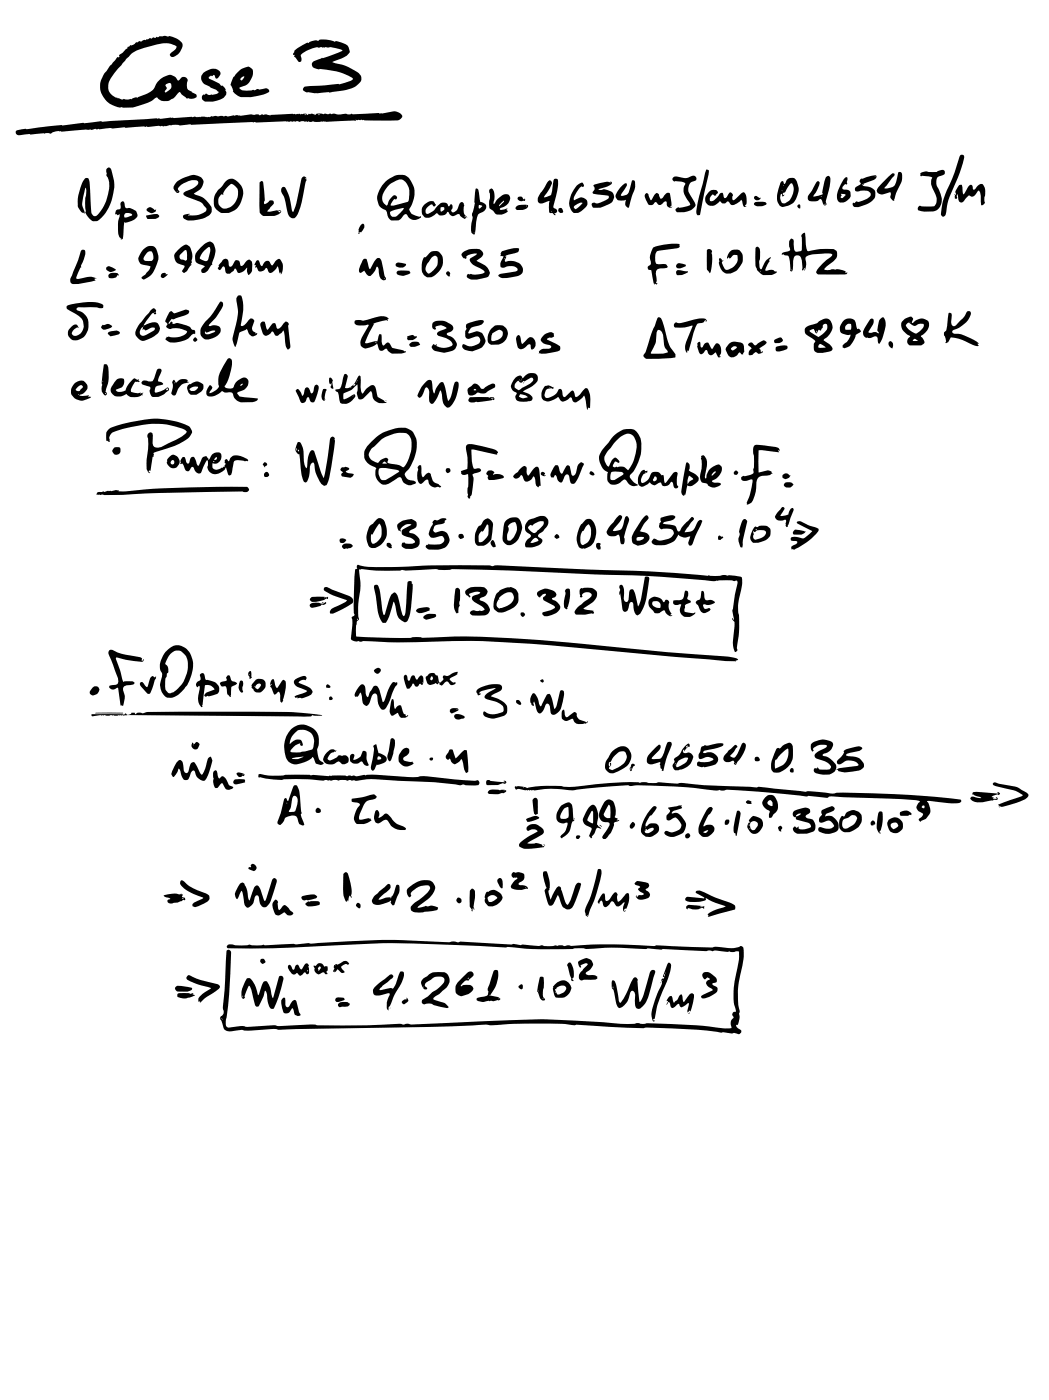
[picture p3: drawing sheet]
<svg xmlns="http://www.w3.org/2000/svg" width="157mm" height="210mm" viewBox="0 0 157 210" stroke-linecap="round" stroke-linejoin="round" font-family="sans-serif">
<path d="M34 141.5l-.1 .2 .1 .2a147.1 147.1 0 0 0 16.9-.4 177.4 177.4 0 0 1 23.1 .2l1.8 .1a76 76 0 0 0 11.6 .1l.3 .1h1.3a56.4 56.4 0 0 1 7.8 0h.2a5.4 5.4 0 0 0 2.2 .1l2.5 .1a22.5 22.5 0 0 0 4.6 .1h.2a3.8 3.8 0 0 1 1.9 .1l1.5 .1a.4 .4 0 0 1 .4-.2 .4 .4 0 0 1 .3 .4 24.8 24.8 0 0 1-.7 4.8 9 9 0 0 0 .2 3.9 .49 .49 0 0 0-.5 .3 .49 .49 0 0 0 .2 .6 1.27 1.27 0 0 0-.3 1.5 13.8 13.8 0 0 1-4.1-.2l-8.6-.4a2 2 0 0 1-1.4-.1 16.8 16.8 0 0 1-5.1-.1 110.2 110.2 0 0 0-18.1-.1 143.4 143.4 0 0 1-11.6 .4l-.3 .1-.4-.2a120.8 120.8 0 0 1-12.6 .2l-.9-.1-3.3 .2a5.7 5.7 0 0 1-2.2 0l-4.1 .2a3.3 3.3 0 0 0-2.1 .1 .75 .75 0 0 1-.8-.1l-.1-.5a69.4 69.4 0 0 0 .7-10.8l-.3-.2-.3 .2-.5 8.7a.65 .65 0 0 1-.3 .9l-.2 .5 .2 .3a2.33 2.33 0 0 0 .6 1.4 2.07 2.07 0 0 0 1.7 0 2.2 2.2 0 0 1 1.4 .1l2.3-.2a5.8 5.8 0 0 1 2.7 0l23.4-.4 7.5-.3a13.6 13.6 0 0 0 3.7-.1 75 75 0 0 1 9.7 .1l9.5 .5a91.7 91.7 0 0 1 12.5 .6l1.4 .2h.6a.47 .47 0 0 0 .6 .1 .47 .47 0 0 0 .2-.6l-.7-.5v-.3h.2a3 3 0 0 0 .2-1.8l.1-.2a12.9 12.9 0 0 1 .4-6.7l.2-1.6v-1.2a.35 .35 0 0 0-.3-.3 .35 .35 0 0 0-.4 .1 8.4 8.4 0 0 1-3.5 0l-.5 .1-6.1-.2a7.6 7.6 0 0 0-2.6 0 86.6 86.6 0 0 0-12.5 0l-.3-.1a1.09 1.09 0 0 1-1 0h-1.2a3.8 3.8 0 0 1-1.8 0 8 8 0 0 1-2.9-.1l-.2 .1-1.1-.2-.4 .1-7.6-.5-.4 .1-.8-.1a19.2 19.2 0 0 1-4.5 0 142.7 142.7 0 0 0-16.9 .3l-2 .2a2.51 2.51 0 0 0-1.5-.1l-4.4 .2-1.1-.1-.3 .1h-1.4l-1.2-.2zM100 144.2l-.8 1.9v.1h.1l.1 .2-.2 .1-.1-.1a.42 .42 0 0 0 0 .7l-1.2 2.8a3.7 3.7 0 0 0-.2 2.9h.3v-.1l-.1 .1-.2-.2 .2-.1h.1a18.8 18.8 0 0 1 1.9-5.8l.2-.7a2.53 2.53 0 0 0 .2-1.8l-.2-.1zM33.3 152.5v.2zM33.1 152.4l-.1 .1zM42.3 149.4a1.42 1.42 0 0 0-.1 1.5 .7 .7 0 0 0 .5 .8 .98 .98 0 0 0 1-.8 .97 .97 0 0 1 .4 .9l.5 .3 .3-.1a.38 .38 0 0 0-.1-.5l-.4-1.6-.4-.2a1.09 1.09 0 0 0-.6 .8l-.2 .2-.3 .1a1.8 1.8 0 0 1-.2-1.4l-.2-.1zM100.1 149.2l-.3 .6 .2 .1-.3 .5 .4-.4 .2 .2a.61 .61 0 0 0 .3 .7l.4-.2a.63 .63 0 0 1 .6-.4 .4 .4 0 0 0 .3 .5 .4 .4 0 0 0 .5-.2l.6-.5-.1 1.4 .2-.2 .2 .1 .6-2.1v-.4l-.4-.2a2.89 2.89 0 0 0-1.1 1.3 .86 .86 0 0 1-.3-.9l-.1-.2a.51 .51 0 0 0-.5 .5l-.2 .3-.5 .4-.3-1zM91.6 146.8l-.1 .6a.71 .71 0 0 0 .3 .8l.1 .4a4.7 4.7 0 0 0 .6 2.1 .42 .42 0 0 0 .7 0 2.87 2.87 0 0 0 1.1-2.1l.2-.3h.2a1.51 1.51 0 0 1 .3 1.6v.4a.55 .55 0 0 0 .3 .6 .55 .55 0 0 0 .7-.1 5.1 5.1 0 0 0 1.5-3.1l.5-2.1a.4 .4 0 0 0-.4-.4 .4 .4 0 0 0-.4 .4l-.3 1.1a8.9 8.9 0 0 1-1.1 3.3l-.4-3.2a.38 .38 0 0 0-.3-.5 .38 .38 0 0 0-.4 .3l-1 2.2-.8 1.3a.51 .51 0 0 1-.3-.7l-.1-.6a3.7 3.7 0 0 0-.6-2zM56.3 147.5a.86 .86 0 0 0-.2 1.5h.8l1.3-.3 .1 .1-.1 .4a3 3 0 0 0-.3 1.7l.2 .3v-.4a3.2 3.2 0 0 0 .8-1.6l.3-.7a4.9 4.9 0 0 0 1.2-2.9 .4 .4 0 0 0-.5-.2 .4 .4 0 0 0-.2 .5l-.2 .4a3.3 3.3 0 0 1-.7 1.7 3.6 3.6 0 0 0-1.9 .2l-.1-.1 .1-.2 1.7-1.4a.37 .37 0 0 0 .2-.3 .37 .37 0 0 0-.1-.3h-.4zM50.7 150.2a.34 .34 0 0 0-.1 .3 .34 .34 0 0 0 .3 .3l.6-.1a.62 .62 0 0 0 .9-.5h-.1a1.62 1.62 0 0 0-1.6 0zM36.9 146.5l-.1 .2a3.4 3.4 0 0 0-.5 2.7l.1 .1 .3-.2a2.88 2.88 0 0 1 .6-1.8 4.1 4.1 0 0 1 .6 2l.2 .9a.36 .36 0 0 0 .6 .2l.7-1.5 .2-.8a1.08 1.08 0 0 1 .4 1.2 2 2 0 0 0 .6 1.5h.4l.4-1.1 1-3.3a.38 .38 0 0 0-.2-.5 .38 .38 0 0 0-.5 .2l-.8 3a1.6 1.6 0 0 1-.4-1.1l-.5-1.2a.51 .51 0 0 0-.6-.1 .51 .51 0 0 0-.2 .6l-.4 1.3-.2 .1a4.3 4.3 0 0 0-1.2-2.5zM63.3 146.5a.99 .99 0 0 0 .3 1.6l.3-.1v-.1a.48 .48 0 0 1-.3-.5 .48 .48 0 0 1 .4-.5l.2-.1a1.77 1.77 0 0 1 2.2-.5l.1 .3a1.97 1.97 0 0 1-1 1.4l-.8 .5-1.1 .9a.48 .48 0 0 0-.5 .4 .48 .48 0 0 0 .4 .5 1.64 1.64 0 0 1 1.5 .2l1.9 .4 .2-.1a1.54 1.54 0 0 0-1.3-.9l-.9-.3a1.07 1.07 0 0 1 .8-.8l.2-.2a3.7 3.7 0 0 0 1.4-1.6 1.2 1.2 0 0 0-1.3-1.5 2.19 2.19 0 0 0-2.2 .7zM60.2 149.8v.3l.3 .2 .6-.5-.3-.5v.3h-.2zM73.9 145.3l-.7 2a1.06 1.06 0 0 0-.1 1.2l-.1 .2a.62 .62 0 0 1-.8 .5l-.8 .2-.1 .2a1.72 1.72 0 0 0 1.8 .2l.7 .1 .7-.2 .1 .1 .3-.2-.3-.3-1.4-.3 .1-.1a4.4 4.4 0 0 0 1.2-3.6l-.3-.1zM28 146.1a.34 .34 0 0 0 .1 .6 13.1 13.1 0 0 0 3.5 1.2l-.1 .1a4.4 4.4 0 0 0-1.8 1.5v.4h.2v.2l1.4-1.1a4.3 4.3 0 0 0 1.6-1.3l-.3-.4-.6-.1a12.7 12.7 0 0 1-3.7-1.2zM80.8 146.2l-.4 2.2 .3 .7a.57 .57 0 0 0 .3 .5 .57 .57 0 0 0 .6 0 1.62 1.62 0 0 1-.2-1.8v-1.4l-.2-.2zM81.2 149.5h.1zM50.3 149.4a.33 .33 0 0 0 .1 .6l1.2-.4-.1-.2-.2-.1h-.6zM26.6 148.8l-.1 .4a2.24 2.24 0 0 0 2.1 0l.6-.2-.4-.2 .1-.1h-.3a3.4 3.4 0 0 0-1.9 0zM105.2 145.6a.56 .56 0 0 0 .4 .9l.2-.2 .4 .3a.59 .59 0 0 0-.5 .3 .59 .59 0 0 0 .2 .7l.1 .1a.81 .81 0 0 1 .6 .5l-1.7 .9 .1 .3h.2l1-.2a1.92 1.92 0 0 0 1.2-1 .49 .49 0 0 0-.5-.6l-.3-.3 .6-.3 .1-.2a1.81 1.81 0 0 0-1.5-1.3zM69.4 146.1a3.1 3.1 0 0 0-1.2 1.6 1 1 0 0 0 .9 1.4l1-.3a1.1 1.1 0 0 0 .7-.9 .95 .95 0 0 0-1.2-.5l-.6 .2a1.02 1.02 0 0 1 1.1-.8l.4-.4a.51 .51 0 0 0 .3-.8 .51 .51 0 0 0-.9 0zM83.1 147.3l-.4 .4v.3a2.11 2.11 0 0 0 .5 1.3 1.72 1.72 0 0 0 2.3-1.5 1.32 1.32 0 0 0-1-1 1.32 1.32 0 0 0-1.4 .5zM83.1 148l.1 .1a1.14 1.14 0 0 1 1.4-.4 .6 .6 0 0 1-.3 .9l-.9 .3zM83.1 148.5v.1zM26.3 147.7l-.1 .3 .4 .4h1.4l.6-.2 .2-.2-.1-.2-1.3-.2a1.08 1.08 0 0 0-1.1 .1zM80.5 148.3l.1 .1zM91.7 147.7v.2zM77.6 147.6a.38 .38 0 0 0 .2 .4 .38 .38 0 0 0 .4 0v-.6l-.2-.1zM63.4 147.7v.1zM98.9 147v.2zM86.5 143.9l.1 .5a.37 .37 0 0 0 .3 .4v-.2a.7 .7 0 0 1 1.1-.3l-.9 1a.86 .86 0 0 0-.2 1.4l1.8-.1a.57 .57 0 0 0 .7-.2l-.1-.2a1.2 1.2 0 0 0-1-.2l-.4-.1-.2-.1v-.2a1.55 1.55 0 0 0 1-1.4 1.1 1.1 0 0 0-1.8-.5zM85 144.2a.31 .31 0 0 0 0 .5l.5 1.8-.1 .2 .4 .2-.2-.4a1.53 1.53 0 0 0 .2-1.5 1.11 1.11 0 0 0-.6-.9zM43.1 144.5a1.27 1.27 0 0 0 .9 1.4l.4-.3 .4 .4a.64 .64 0 0 0 .7-.4 .32 .32 0 0 1 .4 .2l.3-.1v-1.1a.33 .33 0 0 0-.2-.4 .33 .33 0 0 0-.5 .2l-.3 .7a.73 .73 0 0 1-.6-.7l-.3 .1-.4 .7-.1-.1-.3-.6-.2-.1zM99.4 145.8l.1 .1v.3zM46.9 144.6l.2 .4a.63 .63 0 0 0 .3 .7 .63 .63 0 0 0 .8-.1 .4 .4 0 0 1 .5 .2h.3l-.2-.3 .1-.1a.4 .4 0 0 0 .2-.5 .4 .4 0 0 0-.5-.3l-.1 .1a.72 .72 0 0 0-.6-.5 .72 .72 0 0 0-.7 .4zM99.5 145.6l.1 .1zM49.9 145.4h.2zM46 145.2h.1v.2h-.2zM50 144.4l-.1 .3a.56 .56 0 0 1-.1 .7 .33 .33 0 0 0 .4 .1 .33 .33 0 0 0 .2-.3l.1-.1 .3 .2a.45 .45 0 0 0 .3 .3 .45 .45 0 0 0 .5-.1l-.5-.7a.74 .74 0 0 1 1-.4l.1-.1a.57 .57 0 0 0-.4-.5 .57 .57 0 0 0-.6 .2l-.2 .1a.55 .55 0 0 1-.8 .2v.2zM47.7 144.7l.2-.1 .1 .3-.3 .4-.1-.1v-.2zM39 143.6v.4l.2 .3a.4 .4 0 0 0 .5-.5 .4 .4 0 0 0-.7-.2zM102.7 134.3l-.1 .2a.67 .67 0 0 0 .8 .5 4.4 4.4 0 0 0 2.2-.3v-.2h.1l1.1 .5 1.8 .6-1 .4a3.7 3.7 0 0 0-1.7 .9l.1 .2-.1 .1h.2l3.8-1.1a.63 .63 0 0 0-.5-.9l-2.3-.8-1.4-.7a1.91 1.91 0 0 0-1.4-.4l-.2 .2 .1 .2 1.2 .7-2.5-.2zM89.5 130.1a25 25 0 0 1-1.9 6.1l.1 .8 .2 .2 .2-.5a23.5 23.5 0 0 0 1.9-6.2l-.2-.4zM87.9 137v.1zM41.2 134.7a1.31 1.31 0 0 0-.2 1.8l.3 .4a.99 .99 0 0 0 1.2-.3h.1l.4 .4a.6 .6 0 0 0 .9-.4l-.9-.9a.54 .54 0 0 0-.6-.2 .54 .54 0 0 0-.4 .5l-.3 .2-.1-.5v-.6a.39 .39 0 0 0-.4-.4zM70.4 133.2l-.1 .6v1.9l.3 .5-.1 .1 .1 .1h.1l.1-.5 .2 .3v-.3a.85 .85 0 0 1 0-.8v-.4a1.79 1.79 0 0 0-.2-1.6l-.2-.1zM61 133a1.03 1.03 0 0 0 .3 1.3l.2-.3v-.1a1.27 1.27 0 0 1 .9-1 2.27 2.27 0 0 1 1.9-.2 .76 .76 0 0 1-.4 1l-1.2 1a2.8 2.8 0 0 0-1.2 1.1 .73 .73 0 0 0 .9 .8l2.3-.2a.8 .8 0 0 0 .8-.4v-.1a1.64 1.64 0 0 0-1.5-.2l-.3-.1-1.2 .3a2.41 2.41 0 0 1 1.2-1.1 3.1 3.1 0 0 0 1.4-2 1.33 1.33 0 0 0-1.7-1.1 4.4 4.4 0 0 0-2.4 1.3zM90.2 133.8l-.8 1.2 .3 .3v-.1l.2-.4h.1l.2 .2a.69 .69 0 0 0 .4 .8 1.23 1.23 0 0 0 .8-.8l.2-.1 .3 .1 .3 .6a.56 .56 0 0 0 .8-.2l.5-.3a1.76 1.76 0 0 0-.2 1.3l.2 .1 .1-.1v-.1h-.2l.2-.3a2.63 2.63 0 0 0 .4-2.3l-.3 .1-.4 .5a.95 .95 0 0 1-.9 .6l-.1-.7a.35 .35 0 0 0 0-.5 .35 .35 0 0 0-.4 0l-.2 .2a1.56 1.56 0 0 1-.9 1l-.2-.1-.1-1zM102.7 135.6v.3l.1 .1 .1 .1v-.2l.3 .1a2.76 2.76 0 0 0 2-.1 .17 .17 0 0 0 .2 0 .17 .17 0 0 0 0-.3l-2.3-.2zM81.3 130.5v.1a5.5 5.5 0 0 0 .5 2.3l-.3 .4 .1 .5a3.8 3.8 0 0 0 .6 1.7 .79 .79 0 0 0 .9-.7l.4-.8 .3 .7a1.49 1.49 0 0 0 1.2 1.4 1.06 1.06 0 0 0 1-.9l.7-1.9 .2-1.1a.52 .52 0 0 0-.8 .4l-.2 .5a5.3 5.3 0 0 1-1 2.3 2.13 2.13 0 0 1-.6-1.4l-.3-.8a.37 .37 0 0 0-.3-.5 .37 .37 0 0 0-.4 .3l-.9 1.6a1.73 1.73 0 0 1-.2-1.5 4.1 4.1 0 0 0-.4-2.7zM53.4 135.2l-.1 .2a.48 .48 0 0 0 .5 .6 .43 .43 0 0 0 .2-.6 .43 .43 0 0 0-.6-.2zM35.9 132.3l-.2 .2a1.93 1.93 0 0 0-.4 1.8l.2 .3 .5-1.1 .2-.1 .3 1.7a.56 .56 0 0 0 .4 .7 .56 .56 0 0 0 .7-.2 1.32 1.32 0 0 0 .5-1.1l.1-.3 .3-.2 .2 .1 .1 .4a1.1 1.1 0 0 0 .9 1.3 2.12 2.12 0 0 0 1-1.7l.7-2.1a.38 .38 0 0 0-.2-.5 .38 .38 0 0 0-.5 .2l-.8 2.6a.45 .45 0 0 1-.3 .5l-.1-.1a5.2 5.2 0 0 0-.8-2.1h-.1a.44 .44 0 0 0-.6 .2l-.6 1.9-.1 .1-.2-.4a3.8 3.8 0 0 0-.6-2.2l-.2-.1zM70 146.4l.1-.1 .1 .2h-.2zM104.8 135.7h.5zM72.8 133.5a1.09 1.09 0 0 0-.2 1 .95 .95 0 0 0 .5 1.2 1.96 1.96 0 0 0 2.1-1.2 1.1 1.1 0 0 0-.9-1.2 1.35 1.35 0 0 0-1.3 .2zM45.8 135.1l-.1 .2a.77 .77 0 0 0 1 .4l.4-.1a.75 .75 0 0 0 .8-.3v-.2l-.3-.2h-1.4zM27.1 131.8l-.1 .1a1.45 1.45 0 0 0 1 1.4l2.4 1.1-1.1 .5a.6 .6 0 0 0-.5 .8 .95 .95 0 0 0 1.2-.2l.6-.3a.82 .82 0 0 0 .7-1.1 4.1 4.1 0 0 0-1.8-.9l-1.5-.9a.81 .81 0 0 0-.9-.5zM56.1 134.1a.79 .79 0 0 0-.1 1.2 3.3 3.3 0 0 0 2.5-.5 .56 .56 0 0 0 .3 .7h.2l.8-2.3a.59 .59 0 0 0-.2-.8h-.2a.76 .76 0 0 0-.3 .8 1.17 1.17 0 0 1-1.4 1.2l-.8 .2h-.2l.8-.8a1.32 1.32 0 0 0 .9-1.3l-.1-.2a1.37 1.37 0 0 0-.9 .7zM24.5 134l.3 .3a.59 .59 0 0 1 .6 .3l-.3 .1a.55 .55 0 0 0 .3 .5 .55 .55 0 0 0 .6-.1h.6l.6-.2 .2-.2 .2 .1 .1-.2v-.2a.37 .37 0 0 1-.4-.3v-.2a.33 .33 0 0 0-.5 0 3.6 3.6 0 0 0-2.3 .1zM73 134.3a.87 .87 0 0 1 1.4 .1 1.36 1.36 0 0 1-1.3 .6zM68.3 134.7a.41 .41 0 0 0 .8 0 .41 .41 0 0 0-.8 0zM51.4 130.7v.7a7.4 7.4 0 0 0 .3 3.4l.2 .2 .1-.3 .1 .3a.9 .9 0 0 1 .3-.9l.2 .3v-.3a6.6 6.6 0 0 0-.7-3.5l-.1-.1zM45.2 134.2a.41 .41 0 0 0 .1 .5 .41 .41 0 0 0 .5 0 1.79 1.79 0 0 0 1.7-.5 .98 .98 0 0 0-1.3-.3zM36.3 149h.1l-.1 .3zM95.1 132.1l-.1 .2 .1 .2a.58 .58 0 0 1 .7 .3l-.3 .2v.2l.8 .6-.4 .2a.48 .48 0 0 0-.6 .3v-.3l-.1 .1a.64 .64 0 0 0 .8 .6 1.15 1.15 0 0 0 1.3-.8l-.2-.4a.37 .37 0 0 1-.4-.5 .49 .49 0 0 0 .4-.3 .49 .49 0 0 0-.1-.5l-1.6-.3zM27.2 134.5h.3zM58.3 134.4h.3zM27 133.9h.2zM76.7 130.6a.43 .43 0 0 0-.1 .6 .43 .43 0 0 0 .5 .2h.3l-.1 .2a1.83 1.83 0 0 0-.8 1.2 2.31 2.31 0 0 0 2.4 .2l.1 .1a.78 .78 0 0 0-1-.6l-.4-.2 .1-.1a.99 .99 0 0 0 .8-1.3l-.2-.2-.5-.1h-.6l-.4-.1zM78.6 132.8v.2zM74.5 131.6l-.1 .1a1.37 1.37 0 0 0 .5 1.1l.3 .2a1.24 1.24 0 0 0-.4-1.6zM37.6 129.4l-.1 .1 .1 .2-.2 .1a.17 .17 0 0 0-.2 .1 .17 .17 0 0 0 .1 .2l.2 .1a.53 .53 0 0 0 .7 .1 .53 .53 0 0 0 .1-.7 .53 .53 0 0 0-.7-.2zM78.9 123.7a.38 .38 0 0 0-.1 .4 .38 .38 0 0 0 .2 .3 1.09 1.09 0 0 1 1.4 0l-1.6 1a2.64 2.64 0 0 0-1.1 1.1v.2a1.97 1.97 0 0 0 1.7 .3l2.1-.3-.3-.1a1.38 1.38 0 0 0-1.5-.3l-.8-.1 1.8-1a.81 .81 0 0 0 .7-.9 1.6 1.6 0 0 0-2.5-.6zM90.5 120l-.2 .4a2.37 2.37 0 0 0-.5 2.1l.4 .5 .4 .1a.46 .46 0 0 1 .6 .1 .46 .46 0 0 1-.2 .6l-.7 1.2a.36 .36 0 0 0 0 .6 .88 .88 0 0 0 .8-.6 3.1 3.1 0 0 0 .8-1.9l.6-.2 .2-.2-.4 .1 .2-.2-.5-.2a2.88 2.88 0 0 0-.4-2.5 .79 .79 0 0 0-1.1 .1zM86.3 125.1l-.1 .3 .2 .2h.2l.2-.4-.1-.1zM102.5 125.1a.4 .4 0 0 0 .8 0 .4 .4 0 0 0-.8 0zM88.3 120.7l-.3 .4-.5 .8a1.1 1.1 0 0 0-.2 1.2 1.1 1.1 0 0 0 .9 .7l.3 .1v.2l-.4 1.1h.1l.2 .3 .2-.2v-.1l.3-.4 .4-.9 .7 .1a.91 .91 0 0 1-.6-1.3 1.82 1.82 0 0 0-.7-2.3zM83.9 120.6a2.07 2.07 0 0 0-.4 2.3 1.23 1.23 0 0 0 1.3 .2 1.03 1.03 0 0 1-.1 1.1l-.3 .5a.77 .77 0 0 0-.5 .6l.2 .2 .1-.1a2.28 2.28 0 0 0 1.3-2.1l.1-.3 .4-.2-.2-.1-.1-1.3a1.21 1.21 0 0 0-.5-1.3l-.5 .1zM106 121l-.4 .4a6.6 6.6 0 0 0-1.1 3 1.12 1.12 0 0 0 .9 .9 1.12 1.12 0 0 0 1.2-.6 .72 .72 0 0 0 .3-.9 .72 .72 0 0 0-.9-.4l-.7 .3a5.4 5.4 0 0 1 1.3-2.4l.1-.2-.2-.3zM97.6 120.8a5.5 5.5 0 0 0-1.7 3.7 1.47 1.47 0 0 0 2.6 0 .83 .83 0 0 0 0-1 .83 .83 0 0 0-.9-.3l-.4 .1-.4 .4-.2-.1v-.3a2.36 2.36 0 0 1 1.1-1.5l.6-.9-.3-.2zM110.3 121.4v.1a9.2 9.2 0 0 0-.5 3.1l.3 .2v.2l.1 .1 .5-2.6a.98 .98 0 0 0-.1-1.1zM100 120.9v.1a.45 .45 0 0 1 .2 .6 .73 .73 0 0 0-.3 1.2h.3a.8 .8 0 0 1 1.1-.3 1.27 1.27 0 0 1 .6 1.4 1.82 1.82 0 0 1-2.2 .5l-.2 .1a.5 .5 0 0 0 .5 .7 2.77 2.77 0 0 0 2.3-.7 1.51 1.51 0 0 0-.1-2.1 1.22 1.22 0 0 0-1.6-.6 .68 .68 0 0 1 .8-.6l.6-.2 .1-.1-.2-.2 .2-.1h-.5zM131.6 121.5a4.7 4.7 0 0 0-.4 2.4l.2 .6 .3 .3 .1-.2h-.1v-.2a4.2 4.2 0 0 0 .3-2.9zM123 121.3l-.1 .3 .1 .3a1.01 1.01 0 0 0-.4 1.2h.3l.5-.1a.9 .9 0 0 1 1.4 .7 1.95 1.95 0 0 1-2.1 .1l-.2 .2v.3a2.24 2.24 0 0 0 2.9-.1 1.6 1.6 0 0 0-1.7-2.1l-.2 .1 .1-.3 .7-.3a.6 .6 0 0 0 .6-.7l-.4-.2zM118.8 121.4a.48 .48 0 0 0-.2 .5 .48 .48 0 0 0 .5 .4l.1 .4 1.6 .4a.45 .45 0 0 1 .5 .4 .45 .45 0 0 1-.4 .5 1.46 1.46 0 0 1-1.4-.1v-.2l-.3 .2-.1-.1a.38 .38 0 0 0-.5 .3 .38 .38 0 0 0 .3 .4l.5 .3a4.4 4.4 0 0 0 2.2-.3 1.14 1.14 0 0 0 .1-1.8l-1-.3-.1-.2 .2-.3a.53 .53 0 0 0 .4-.6 .53 .53 0 0 0-.6-.4zM112.5 122.3l-.1 .1a.44 .44 0 0 0-.2 .7 .72 .72 0 0 0-.1 1.2 .96 .96 0 0 0 .9 .5 .96 .96 0 0 0 .9-.6 1.17 1.17 0 0 0 .2-1.3 1.17 1.17 0 0 0-1.1-.7l-.3-.1zM103 151.7l.1 .1 .2-.2zM133 122.7a1.3 1.3 0 0 0 0 1.4 1.3 1.3 0 0 0 1.3 .6 1.21 1.21 0 0 0 .6-1.8 1.21 1.21 0 0 0-1.8-.2zM105.3 124.6l.4-.3h.3a.5 .5 0 0 1-.7 .3zM81.3 126.4l.3 .2-.2-.2zM125.9 122.2a1.53 1.53 0 0 0 .4 2.3 2.62 2.62 0 0 0 2.1-.7 1.43 1.43 0 0 0-.3-2.4 1.37 1.37 0 0 0-1.8 .8zM116.5 123.8l-.1 .1a.53 .53 0 0 0 .6 .5 .3 .3 0 0 1 .1-.5l-.3-.3zM96.7 124.1l.2 .1 .4-.2a.36 .36 0 0 1 .5 .1 .86 .86 0 0 1-1.3 .4v-.2h.2zM56.2 121.3a1.66 1.66 0 0 0 .1 1.9h.2a.78 .78 0 0 0 .7-.3 .55 .55 0 0 1 1 .2 2.12 2.12 0 0 0 2.5 1.1l.1-.1a1.83 1.83 0 0 0-1.3-.7l-.6-.5-.5-.7a.57 .57 0 0 0-.9-.3l-.6 .4-.2 .1a.83 .83 0 0 0-.3-1.2zM133.3 123.4a.59 .59 0 0 1 .7-.3 .59 .59 0 0 1 .4 .5l-.2 .2a.51 .51 0 0 1-.7 .2 .51 .51 0 0 1-.2-.6zM112.4 123.1a.59 .59 0 0 1 .7-.1 .59 .59 0 0 1 .3 .6l-.4 .5a.47 .47 0 0 1-.6 .1 .47 .47 0 0 1-.2-.6zM112.2 123.9v.2zM126.2 122.7l.8-.3a.72 .72 0 0 1 .7-.4 .72 .72 0 0 1 .6 .5l-.4 .8-1.1 .7a.57 .57 0 0 1-.6-.1 .57 .57 0 0 1-.2-.6zM96.5 123.7v.2zM94.6 123l-.3 .5v.4l.2 .1 .4-.2a.41 .41 0 0 0 .1-.5 .41 .41 0 0 0-.4-.3zM112.1 123.4v.2zM130.4 122.9l-.1 .3 .1 .3h.3l.1-.1h.1a.36 .36 0 0 0 0-.4 .36 .36 0 0 0-.5-.1zM89.7 123.5l.4 .3-.3-.3zM44 117.6l-.2 .3-.6 1.9-.1 .1-.3-.4-.3 .1-.5 2.1-.5 1.3a.38 .38 0 0 0 .5 .5l.5-.6a.96 .96 0 0 1 1-.8 .82 .82 0 0 1 1.1 .9l.3 .4 .4 .2 .2-.1-.5-1.5 .2-.4h-.1l-.1-.5a8.4 8.4 0 0 0-.6-3.5zM108.6 122.8l-.1 .5a.35 .35 0 0 0 .4 .1 .35 .35 0 0 0 .2-.3v-.3a.4 .4 0 0 0-.5 0zM52.6 119.6l.1 .4 .3 .1a.62 .62 0 0 1 .8 .5 2.83 2.83 0 0 0-.7 2.3l.3 .4h1.1l1.1-.5a.36 .36 0 0 0-.5-.3l-1.3 .2a1.89 1.89 0 0 1 .4-1.6 1.58 1.58 0 0 1 1.6-1.4l.4-.2 .2-.2-.1-.1a.75 .75 0 0 0-1.1-.2l-1 .3zM77.1 117.7v.3l.1 .2 .5-.1 .9 .2 .8-.1 .2 .1a19.3 19.3 0 0 1 6.1 0l2.7-.3a75 75 0 0 1 12.7-.3l2.8 .2a13.9 13.9 0 0 0 4.7 .3l5.6 .4 6.5 .6a6.7 6.7 0 0 1 2.6 .2h.4a1.39 1.39 0 0 1 1.4-.2l8.6 .4a16.5 16.5 0 0 1 4 .4 .9 .9 0 0 0-.2 1.5l.6 .3-.2 .5a.51 .51 0 0 0-.4 .5l.2 .2 .1-.1a2.03 2.03 0 0 0 1.4-1.4 2.28 2.28 0 0 0-.5-1.6l1.9 .2a7.7 7.7 0 0 0 3.1 0l.2-.2-.2-.2-4.7-.5-5.9-.4-7.5-.2a4.9 4.9 0 0 1-2.5 0 7.9 7.9 0 0 0-2.8-.1l-3.1-.3a76.8 76.8 0 0 0-9.2-.6l-3.7-.2a6.9 6.9 0 0 0-2.9-.1l-1.1-.1a4.4 4.4 0 0 0-2.4 0h-.7a2.17 2.17 0 0 0-1.4 0 37.6 37.6 0 0 0-8.2 .4 11.6 11.6 0 0 1-4.1 0l-2.9 .1-1.7 .3a2.63 2.63 0 0 0-1.6-.3zM88.6 121.4l.2 .2v1.5l-.1 .1-.8-.5zM78.7 122.6l.2 .4h.3l1-.3 .5-.3a.91 .91 0 0 0-1.3-.1zM85.9 122.5l.1 .2zM84.4 121l.6-.2 .1 .9v.7l-.6 .2a.41 .41 0 0 1-.7-.4l.2-.6zM91 120.5h.1a2.93 2.93 0 0 1 .2 1.9 .63 .63 0 0 1-.7-.1 .63 .63 0 0 1-.1-.8zM134.7 121.6v.4l.1 .1h1.1l.2-.1 .3-.1a.81 .81 0 0 0-1.1-.5zM119.1 122.1l.4-.3h.4l-.7 .4zM114.5 119.4a1.01 1.01 0 0 0 .2 1.7l.5 .3-.1 .4v.6h.3l.2-.3a2.03 2.03 0 0 0 .8-1.3 2.01 2.01 0 0 0-.8-1.8h-.6zM79.8 119.6l-.1 .2 .2 1.6v.4l.3 .2 .3-.2-.1-2.1a.35 .35 0 0 0-.2-.3 .35 .35 0 0 0-.4 .2zM47.2 121.3a.4 .4 0 0 0 .8 0 .4 .4 0 0 0-.8 0zM43.9 119.1h.3a1.4 1.4 0 0 1 .2 1.8l-.2 .4-.3 .2a.51 .51 0 0 1-.7-.1 4.1 4.1 0 0 0 .6-2zM138 120.8a.23 .23 0 0 1 .4 0 .23 .23 0 0 1-.4 0zM149.5 120.7l.1 .1zM148.7 117.2l-.1 .1a.45 .45 0 0 0 .5 .4l.5 .1a7.5 7.5 0 0 1 2.9 .8l.5 .4-.1 .2-3.5 1.2 .1 .2a.77 .77 0 0 0 1 0l1.9-.5a2.2 2.2 0 0 0 1.5-1 1.45 1.45 0 0 0-1-.9 2.92 2.92 0 0 0-1.9-.6l-1.9-.5zM115 119.9l.2-.1 .3 .1 .1 .3v.4a.61 .61 0 0 1-.7-.5zM111.7 119.9l-.1 .2 .3 .2h.5l.1-.1a.45 .45 0 0 0-.3-.4 .45 .45 0 0 0-.5 .1zM145.6 118.6v.4l.1-.1 1.1 .5-.2 .1-1.1-.3-.3 .3 .4 .4a4.6 4.6 0 0 0 2.9-.1l.1 .1 .1-.2h.3a.21 .21 0 0 0 .3-.1 .21 .21 0 0 0-.3-.2l.2 .1-.6 .1 .1-.2-.3-.1a.79 .79 0 0 1 1.1-.3l.2-.2-.3-.2h-.2l.2 .2h-.1l-.7-.1a9.4 9.4 0 0 0-3-.1zM73.2 118.3l-.2 .3 .2 .2 1.2 .1 .8-.2h.1a.37 .37 0 0 0 .4-.4l-1.7-.1zM75.4 118.4h.1zM78.3 117.9h.1zM32 115.4l-.1 .4 .1 .8a1.33 1.33 0 0 0 .3 1.4l.3-.1 .6-.7 .3 .4a.76 .76 0 0 0 .6 .6 .76 .76 0 0 0 .8-.4l-.6-.3a1.98 1.98 0 0 0-1-1.3l-.4 .3a.69 .69 0 0 1-.4-.8l-.2-.4zM72.8 116.8v.4l.1 .3h1.6l.8-.3a.25 .25 0 0 0 .4 .1 .25 .25 0 0 0-.1-.4h-.2l.2 .2h-.1a5.6 5.6 0 0 1-2.3-.3zM35 116.8a.37 .37 0 0 0-.1 .3 .37 .37 0 0 0 .3 .3l1.4-.3v-.4a2.87 2.87 0 0 0-1.6 .1zM38.7 115.9l-.1 .3 .2 .2 .1-.1 .8 .2a10 10 0 0 0 3.4 .1h3a8.1 8.1 0 0 0 2.7 .1l.7 .2 .6-.2 .6 .1 .4-.1 .9 .2 .3-.1h.5a3.1 3.1 0 0 0 1.7-.1l1.4-.1 8.4 .4 3.9 .4a1.38 1.38 0 0 0 1.1 0h.2a4.6 4.6 0 0 0 2.2 0 .4 .4 0 0 0-.1-.5 .4 .4 0 0 0-.5 0l-5.5-.5a8.1 8.1 0 0 0-3.4-.1l-3.8-.2a15.6 15.6 0 0 0-4.9 .1l-.6-.1-.9 .1a3.4 3.4 0 0 0-1.8-.1l-1 .1-2.3-.2-.4 .1-.2-.1h-2.4a2.55 2.55 0 0 0-1.5 .1 11.9 11.9 0 0 1-3.6-.2zM26.6 113.9a4.6 4.6 0 0 0-.9 2l.2 .4h.1l.6-.8 .1-.4h.1l.1 .2a2.26 2.26 0 0 0 .7 1.4h.4a1.13 1.13 0 0 0 .5-.9l.2-.3 .2-.2a1.16 1.16 0 0 1 .5 .9 1.45 1.45 0 0 0 1.2 .6 6.7 6.7 0 0 0 1.2-3l-.2-.4-.2-.1a2.44 2.44 0 0 0-.6 1.6l-.6 1.1a2.72 2.72 0 0 1-.8-1.5l-.3-.3a.4 .4 0 0 0-.6 .2l-.1 .3a.92 .92 0 0 1-.6 1 1.19 1.19 0 0 1-.4-1.2l-.1-.5a.39 .39 0 0 0-.7-.1zM35.4 115.7a.49 .49 0 0 0 .3 .6 .49 .49 0 0 0 .6-.2 .17 .17 0 0 0 .3 0 .17 .17 0 0 0-.1-.3l-.6-.2zM121.5 111.3a.98 .98 0 0 0 .1 1.2l.2-.2-.1-.2a1.65 1.65 0 0 1 2.1-.4l-.3 .3a2.59 2.59 0 0 0-1.6 1.1l.1 .3 .2 .2a2.74 2.74 0 0 1 2.2 1.2l-.1 .2a.71 .71 0 0 1-.9 .2h-.7l-.4-.4v.2a.4 .4 0 0 0-.6 .3 .4 .4 0 0 0 .4 .4l.6 .2a2.14 2.14 0 0 0 2.1-.4 .97 .97 0 0 0-.1-1.5l-.8-.6-.7-.3-.1-.1 .2-.2a1.4 1.4 0 0 0 1.3-1.7 2.62 2.62 0 0 0-3.1 .2zM36.3 115.9h.1zM91.6 112.5l-.4 .7a1.86 1.86 0 0 0-.4 2.1 1.01 1.01 0 0 0 1.4 .3 3.2 3.2 0 0 0 2.2-1.8 1.45 1.45 0 0 0-.5-1.8 1.45 1.45 0 0 0-1.9 .1zM126.3 112.3v.2a2.65 2.65 0 0 1-1 1.4l-.1 .2a.35 .35 0 0 0 .2 .3 .35 .35 0 0 0 .4 0 1.85 1.85 0 0 1 2.7 .1l-.3 .2a8.5 8.5 0 0 0-3 .5l.2 .1v.1a3.7 3.7 0 0 0 2.3 .1 1.51 1.51 0 0 0 1.6-.9 1.73 1.73 0 0 0-2-1.4l-.7-.2a2.79 2.79 0 0 1 1.6-.5l.5-.2a.29 .29 0 0 0 .3-.4 2 2 0 0 0-1.7 .1zM118.2 115.3a.32 .32 0 0 0 .6 0 .32 .32 0 0 0-.6 0zM116.2 112.1l-.2 .4a3.8 3.8 0 0 0-.5 2.8 1.2 1.2 0 0 0 1.8 0 2.86 2.86 0 0 0 1.4-3.1l-.1-.4a.59 .59 0 0 0-.3-.6 .59 .59 0 0 0-.7 .1l-.4 .3-.5 .4-.2-.1zM67.3 112.2l-.3 .6a.46 .46 0 0 0-.3 .5 .46 .46 0 0 0 .5 .4l.1-.2a.93 .93 0 0 0 .8 .9l.7-.4 .2-.3a1.52 1.52 0 0 1 .4 1.1 1.08 1.08 0 0 0 .4 .9l.3-.2v-.3l-.3-2.9h-.3l-1.3 1.2-.4-1.2zM98 112l-.3 .3a1.72 1.72 0 0 0-.9 1.8 1.01 1.01 0 0 0 1.4 .1l.5-.1a.22 .22 0 0 1 .1 .1 .22 .22 0 0 1-.1 .3l.1 .1a.43 .43 0 0 0 .3 .6l-.1 .1 .1 .1h.1l.1-.1a14.5 14.5 0 0 1 1.2-3.7 .38 .38 0 0 0-.2-.6 .38 .38 0 0 0-.5 .2l-.3 .9a2.34 2.34 0 0 1-.7 1.5h-1.2v-.2l.3-.3a2.37 2.37 0 0 0 1-1.4l-.1-.2h-.2zM91.9 113.2a1.39 1.39 0 0 1 1.6-.7 1.32 1.32 0 0 1-.6 2.1l-1.3 .7-.5-.3 .3-.4 .1-.3-.2-.1v.4l-.1 .1-.1-.6a.51 .51 0 0 0 .5-.5zM102.5 111.7l-.3 .4a2.84 2.84 0 0 1-1.3 1.5v.1a.43 .43 0 0 1-.2 .7 .65 .65 0 0 0 .2 .8 .65 .65 0 0 0 .8 0 2.17 2.17 0 0 0 2-2 .83 .83 0 0 0-1.2-.5h-.1a.25 .25 0 0 1-.2-.3 .25 .25 0 0 1 .2-.2v.3l.5-.6 .3-.1v-.4l-.2-.1zM94.5 114.4l-.3 .7 .2 .3 .4-.7 .2-.2-.2-.2zM56 111.5l-.1 .2a7.9 7.9 0 0 1-.4 3v.4l.3 .3 .3-.3 .3-.6a1.25 1.25 0 0 0 1.5-.9 1.47 1.47 0 0 0-1.3-.9l-.3-1.2-.1-.1zM116.9 112.9l1-.8a2.32 2.32 0 0 1-.8 2.4l-1.1 .6a1.86 1.86 0 0 1 .2-1.4zM101.6 113.9a1.45 1.45 0 0 1 1.4-.5 1.3 1.3 0 0 1-1 1.1l-.7 .3a.85 .85 0 0 1 .3-.9zM105 111.8l-.2 .8a.61 .61 0 0 0 0 1h.1a1.36 1.36 0 0 1 1.9 .1 2.31 2.31 0 0 1-2.2 .3 .43 .43 0 0 0-.3 .5 .43 .43 0 0 0 .5 .3h.6l.9-.1a1.04 1.04 0 0 0 1.1-1.4 1.53 1.53 0 0 0-2-.6l-.2-.1 .2-.2 .7-.2a5.2 5.2 0 0 0 2.1-.7l.1-.1a1.3 1.3 0 0 0-1.4-.1 2.26 2.26 0 0 1-1.5 .3zM60.3 112.1a1.59 1.59 0 0 0-.4 2.1 1.3 1.3 0 0 0 2 .1l-.2-.3a1.58 1.58 0 0 1-1.3-.3 1.03 1.03 0 0 1 .6-.8 .55 .55 0 0 0 .2-.8 .55 .55 0 0 0-.9 0zM52.5 113a.89 .89 0 0 0 .2 1.2 .89 .89 0 0 0 1.2-.2 .42 .42 0 0 1 .6 .4l.3 .2h.3l.1-.1-.3-.8v-.6a.5 .5 0 0 0-.4-.7h-.2a1.38 1.38 0 0 1-1.4 1.3v-.2a.39 .39 0 0 0-.1-.7zM43.6 109.1a3.9 3.9 0 0 0-.4 4.9 1.74 1.74 0 0 0 2 .2 3.6 3.6 0 0 0 1.6-.9l.5 1 .7 .2 .4-.1a.59 .59 0 0 0-.5-.6 2.52 2.52 0 0 1-.2-2.3 2.49 2.49 0 0 0-1.2-2.6 2.49 2.49 0 0 0-2.9 .2zM109 112.3l-.1 .2a1.57 1.57 0 0 0-.6 1.2 .79 .79 0 0 0 1.2 .2l.3 .1v.3l.3 .2 1.1-1.6a1.78 1.78 0 0 0 .3-1.6l-.3-.1-.2 .2a3.8 3.8 0 0 1-1.2 2l-.5-.3 .5-.6 .6-.7-.1-.2-.2-.1h-.2zM110.1 114.2v.2zM48.8 112.7a.95 .95 0 0 0-.2 1.5 1.65 1.65 0 0 0 2.1-.2h.1a.71 .71 0 0 0 1.2 .2 .71 .71 0 0 0-.2-1.1h-.5a.67 .67 0 0 0-.9 .3l-1 .4-.4-.2a1.4 1.4 0 0 1 1.3-1.1v-.2a.95 .95 0 0 0-1.5 .4zM101.1 114.2v.2zM113 113.4l-.1 .2 .1 .3 .4 .1a.35 .35 0 0 0 .3-.5 .35 .35 0 0 0-.4-.2zM64.4 113.4l-.1 .3 .1 .1a.28 .28 0 0 0 .3-.1 .28 .28 0 0 0 .1-.3zM56.5 113.3l.3-.1 .3 .3-.5 .2-.2-.1zM43.7 113.5l1.7-.3a1.53 1.53 0 0 1-1.3 .4zM94.4 114.9v.4zM58.5 110.5l-.3 2a1.08 1.08 0 0 0 .1 1.5l.3-.4 .3-1.2a1.87 1.87 0 0 0 0-1.9zM44 109.8a1.75 1.75 0 0 1 2.3-.3 1.75 1.75 0 0 1 .6 2.2l-.2 .5-1.1 .3-1 .1h-.9l-.2-.1a1.81 1.81 0 0 1 1.4-1.2l.1 .3h.2a.69 .69 0 0 0-.1-.8 .69 .69 0 0 0-.8-.1l-.9 .6a2.09 2.09 0 0 1 .6-1.5zM28.7 111.2v.1a.55 .55 0 0 0 .4 .8 .55 .55 0 0 0 .7-.4v-.4l-.3-.2-.5 .3zM102.8 111.7h.1l-.2 .2zM84.2 106.4a1.18 1.18 0 0 0 .2 1.4 1.95 1.95 0 0 0 1.3-.2 1.17 1.17 0 0 0 1.7 .7h.2l.4-.3-.3 .1-.4-.2a1.05 1.05 0 0 1-1-1.1l-.3-.2h-.1l-1 .7a.57 .57 0 0 1-.4-.8l-.1-.3zM71.4 103.2a.72 .72 0 0 0 .2 .9l.4-.2-.1-.1h-.1v-.2a5.9 5.9 0 0 1 2.4-.6l-1.4 .9a.42 .42 0 0 0-.3 .4 .42 .42 0 0 0 .4 .4l.6 .1a2.72 2.72 0 0 1 1.8 1 .55 .55 0 0 1 .1 .6 .55 .55 0 0 1-.6 .3 2.22 2.22 0 0 1-2.3-.2 .51 .51 0 0 0-.2 .6 .51 .51 0 0 0 .6 .3h.2a3.5 3.5 0 0 0 2.7-.6 1.65 1.65 0 0 0-1.2-2.2l-1.1-.4 1-.6a.6 .6 0 0 0 .6-.7 .6 .6 0 0 0-.7-.5 5 5 0 0 0-3 .8zM68 107a.6 .6 0 0 0 .3 .7 .6 .6 0 0 0 .7-.1l.4-.1 .1-.2a1.37 1.37 0 0 0-1.5-.3zM58.6 104.7l-.3 1.6a.63 .63 0 0 0 .5 .8l.7-.4 .6 .7a1.22 1.22 0 0 0 1-.2l-.1-.2-.2 .2-.1-.1v-.1a.69 .69 0 0 1-.5-.8l-.2-.5a.57 .57 0 0 0-.8 .4 1.11 1.11 0 0 1-.3-1v-.4zM13.7 107l.1 .2 1.3-.2 1.1 .1 .4-.1 .6 .1 1.8-.1 25.5 .2a4.8 4.8 0 0 0 2.4-.1h1.3a47.5 47.5 0 0 0-9.7-.6l-16.7 .1a.9 .9 0 0 1-.9 .1h-.4l-.3 .2v-.2h-.5a.54 .54 0 0 1-.9 .1 .29 .29 0 0 1-.5 .1zM79.7 103.8a1.17 1.17 0 0 0 .1 1.8h.1l-.1-.3 .1-.3 .4 1.4a.47 .47 0 0 0 .5 .4 .47 .47 0 0 0 .5-.4l.4-1 .3-.1a1.29 1.29 0 0 1 .4 1.2l.1 .3a.78 .78 0 0 0 1.2-.3 5.8 5.8 0 0 0 .7-3 .32 .32 0 0 0-.4-.2 .32 .32 0 0 0-.2 .3l-.5 2-.3 .5-.6-2-.1-.2h-.3a.82 .82 0 0 0-.5 .7l-.5 1.1h-.1l-.2-.2a2.31 2.31 0 0 0-.8-1.7zM14.2 106.7h4.2zM67.4 106.2a.4 .4 0 0 0 .2 .6l.9-.4 .1-.2a.9 .9 0 0 0-1.2 0zM68.3 106.2h.2zM53.9 102.5l-.3 .5a1.42 1.42 0 0 0-.4 1.3 .59 .59 0 0 0 .7-.6h.1l.2 .7a1.01 1.01 0 0 0 .7 1.3 1.4 1.4 0 0 0 .6-1.1l.3-.7 .3-.1a1.06 1.06 0 0 1 .4 1.2l.2 .6a.75 .75 0 0 0 .8 .6 6.6 6.6 0 0 0 1.3-2.7l.4-.8a.47 .47 0 0 0 .2-.6h-.5a3.2 3.2 0 0 0-1.1 2.1l-.1 .3a.49 .49 0 0 1-.4 .5l-.1-.3a4.2 4.2 0 0 0-.7-2h-.1a.58 .58 0 0 0-.8 .5l-.2 .3-.3 .8a.91 .91 0 0 1-.4-1.1l-.1-.4a.41 .41 0 0 0-.2-.3 .41 .41 0 0 0-.5 0zM30 100.9l-.1 .3a.55 .55 0 0 1-.4 .9 .5 .5 0 0 0 0 .8l.3-.2a2.53 2.53 0 0 1-.1 1.5 1.61 1.61 0 0 0 .5 1.6l.1-.1-.1-.1 .5-3a1.13 1.13 0 0 1 1.4 .6l-.3 .1a1.39 1.39 0 0 0-1.2 .8l.2 .2 .2-.1a2.3 2.3 0 0 0 1.7-.6 1.26 1.26 0 0 0-1.1-1.7l-.3-.1a.55 .55 0 0 1-.7-.6l-.2-.4zM16.3 97.4a1.26 1.26 0 0 0 .3 1.3l.7 2a2.33 2.33 0 0 1 .4 1.5 1.94 1.94 0 0 1-1.3 .5 .54 .54 0 0 0 .3 .5 .54 .54 0 0 0 .6-.1l.2-.2 .2 .1 .3 2.6 .4 .1a3.2 3.2 0 0 0 0-2.5 .89 .89 0 0 1 1.2-.7h.3l.2-.3-.3-.2-1.4 .1-.4-1.8-.7-1.7 .2-.2 1.3 .4a6.4 6.4 0 0 0 2.6 .2l.1-.3-.2 .2h-.1l.1-.3a6.1 6.1 0 0 0-2.5-.6l-1.2-.4-.5-.2a.58 .58 0 0 0-.8 0zM77.3 104.8v.5l.6 .2 .1-.1a.55 .55 0 0 0-.7-.6zM40.7 101.7l-.3 .8 .2-.1v.1l-.2 .2 .5 1.1 .2 .2 .5-.5a.99 .99 0 0 1 .3 1.2l.1 .4 .2 .1 .2-.7a4.5 4.5 0 0 0 .2-2.6l-.2-.1-.1 .1-.8 1h-.1l-.2-.2-.2-1-.1-.1zM44.1 101.7a.78 .78 0 0 0 .7 1.2l.9 .4 .2 .2-1.8 .7 .2 .3 .2-.2v.2h.3a2.19 2.19 0 0 0 2-.9 1.29 1.29 0 0 0-1.1-1l-1-.4a.77 .77 0 0 1 1-.4l.2-.3a.5 .5 0 0 0-.9-.2zM25 97.4a3.2 3.2 0 0 0-.9 3.1 2.17 2.17 0 0 1-.1 1.9 2.19 2.19 0 0 0 1 2 2.88 2.88 0 0 0 2.8-1.6 4.5 4.5 0 0 0 .3-5.4 1.97 1.97 0 0 0-3.1 0zM49.3 104.3v.5l.4-.1 .1-.2-.2-.2zM33 102.2a.44 .44 0 0 0 .1 .5 .44 .44 0 0 0 .5 0 .86 .86 0 0 1 .4 .9v.3l.4 .4h.2v-1.5l.9-.5-.3-.2a.68 .68 0 0 1-.7-.7l-.1-.2a.36 .36 0 0 0-.5 .1 .36 .36 0 0 0 0 .4v.2zM13.8 103a.67 .67 0 0 0-.3 .9 .81 .81 0 0 0 1 0 .81 .81 0 0 0 .2-1l-.1-.1a.63 .63 0 0 0-.8 .2zM35.9 101.9a1.36 1.36 0 0 0 .2 1.8l.3-.1-.1-.7a.7 .7 0 0 0-.2-1zM21 102.2l-.1 .2 .1 .2 1.1 1.2a.32 .32 0 0 0 .4-.1l.7-1.9 .2-.3v-.3l-.3 .2-.3-.2a1.98 1.98 0 0 0-.7 1.4v.2a.65 .65 0 0 1-.6-.5l-.3-.2zM38.2 101.8l-.3 .4a.61 .61 0 0 0 0 1v.1a.97 .97 0 0 0 1.8-.3 .93 .93 0 0 0-.2-1.2 .93 .93 0 0 0-1.3 0zM25.6 97.8a1.33 1.33 0 0 1 2.2 .4 4.5 4.5 0 0 1-1.4 5.1l-.5 .3a.73 .73 0 0 1-1-.2 3.1 3.1 0 0 1 .1-2.4v-.2a.97 .97 0 0 0-.2-1.4l.4-1zM38.4 102.5l.4-.2 .3 .2-.5 .7-.3-.2a.35 .35 0 0 1 .1-.5zM60.6 101.1l-.1 .1a3.7 3.7 0 0 0 .4 1.9h.3l.5-.7a.4 .4 0 0 1 .5 .3 .38 .38 0 0 0 .5-.2l.2-.2 .2 .2h.2v-.1a1.26 1.26 0 0 0-.2-1.3l-.3 .1-.4 .5-.3-.3a.32 .32 0 0 0-.2-.3 .32 .32 0 0 0-.4 .2l-.2 .5-.1 .1-.2-.2-.1-.5-.2-.2zM48.9 102.5l-.1 .4h.6a.37 .37 0 0 0-.5-.4zM38.1 102.7v.1zM63.8 101.3a1.04 1.04 0 0 0 .6 1.2l.8-.3 .3 .2 .2-.2 .1 .2-.1 .1 .4 .1 .2-.2a.5 .5 0 0 1 .5-.3 .5 .5 0 0 1 .5 .2 .54 .54 0 0 0 .9-.1l-.1-.1a.72 .72 0 0 1-.8-.5l.4-.3a.86 .86 0 0 0 .8-.6v-.1a1.18 1.18 0 0 0-1.2 .5l-.3 .1-.6-.1-.1 .1v.3a.67 .67 0 0 1-.5 .7l-.3-1-.2-.1a.84 .84 0 0 0-1.4 .1zM80.8 101.9l.4 .3a.26 .26 0 0 0 .2-.3 .26 .26 0 0 0-.2-.2zM65.5 102v.2zM63.2 102.1v.2zM64.5 101.3l.1-.1a.32 .32 0 0 1 .1 .5l-.2 .1-.1-.1zM37.3 100.5a.72 .72 0 0 0 0 .9l.1 .2 .3-.1-.1-.5a.45 .45 0 0 0-.2-.6zM37.3 100.9v.2zM56 100.3v.3a.51 .51 0 0 0 .7 .2 .51 .51 0 0 0 .3-.6l-.4-.2zM53.5 84.6l-.1 .2 .1 .3-.4 .2-.1 1.2-.1 4.4 .2 1.2-.5 .3 .1 .2a8.6 8.6 0 0 1-.2 2.9 .99 .99 0 0 0 1.2 .5h.3a17.2 17.2 0 0 1 4 .1h3.7a173 173 0 0 1 27 1.1l19.9 1.8h1.5v-.1l.3-.1a.75 .75 0 0 0-.8-.4l-9.7-.8-12.8-1.2a185.7 185.7 0 0 0-19.9-1.1 24.7 24.7 0 0 1-4.8 .1 46.5 46.5 0 0 1-9.1-.2v-.5a3.5 3.5 0 0 1 .2-1.8l.2-.2v-.2a12.7 12.7 0 0 1 .2-4.3v-1l-.2-1.8 .1-.2h.2a31.4 31.4 0 0 0 6.4 .1l.3 .1 4.4-.2a6.7 6.7 0 0 0 2.7 0l8.6 .2 12.6 .6a219.7 219.7 0 0 1 18.1 1 7.6 7.6 0 0 1 2.9 0l.3-.1 .1 .3-.6 3.5a3.2 3.2 0 0 0 0 2v.1l-.2-.3v.2a.83 .83 0 0 1 .3 1l-.1 .9a4.2 4.2 0 0 0 .2 3 .37 .37 0 0 0 .3-.6l.1-.9a16.1 16.1 0 0 0 .1-5.1v-.7a11.9 11.9 0 0 0 .5-3.8 4.3 4.3 0 0 0-2.1-.3l-.4-.1-1.5 .1-2.1-.1a230.6 230.6 0 0 0-18.1-.9l-12.2-.6-1.1 .1a161.3 161.3 0 0 0-14.9 .2h-1.4a13.7 13.7 0 0 1-3.7-.3zM56 87.6v.4l.6 3.6a3.4 3.4 0 0 0 .7 1.6h.5a8.1 8.1 0 0 0 1.1-3.1h.1l.2 .7a2.39 2.39 0 0 0 1 2.2 .54 .54 0 0 0 .6 .1 .54 .54 0 0 0 .4-.5l.2-1.1 .3-3 .1-1-.3-.5h-.3l-.2 .2-.3 4.2a.75 .75 0 0 1-.3 .8l-.2-.3-.8-2.9a.42 .42 0 0 0-.3-.3 .42 .42 0 0 0-.5 .3l-.4 .8-.6 2.1-.1 .1a4.6 4.6 0 0 1-.5-2.3l-.2-1.6a.56 .56 0 0 0-.5-.6zM63.4 92.3v.3l.4 .2a2.28 2.28 0 0 0 1.5-.6l-.1-.2a2.13 2.13 0 0 0-1.8 .3zM53.4 92.6l.2 .1-.1 .1zM100.8 89.9a.55 .55 0 0 0 .2 .6 .55 .55 0 0 0 .7-.1l.2 .1a1.19 1.19 0 0 0 .6 1.8h.6a1.25 1.25 0 0 0 .9-.6 2.02 2.02 0 0 1-1.6-.2l.1-.9 .9-.5v-.1l-.4-.2a.38 .38 0 0 1 0-.6v-.4a.32 .32 0 0 0-.5-.4l-.1 .4a.94 .94 0 0 1-1.2 1zM77.9 92a.35 .35 0 0 0 .7 0 .35 .35 0 0 0-.7 0zM97.2 89.6a1.25 1.25 0 0 0 .6 1.8 .76 .76 0 0 0 1.2 .1l.4-.1a1.35 1.35 0 0 0 1.1 .8l.1-.1h-.3l.2-.3a1.56 1.56 0 0 1-.3-1.6l-.2-.4h-.3l-.4 .3a1.42 1.42 0 0 0-2.1-.5zM80.5 88.6a.47 .47 0 0 0-.1 .5 .47 .47 0 0 0 .5 .3l.1-.3 .1 .1v-.1l.3-.2h.3l-.1 .3a.39 .39 0 0 0-.3 .3 .39 .39 0 0 0 .2 .4l1.4 .7 .2 .3a2.73 2.73 0 0 1-1.8 .7l-.1 .4a.9 .9 0 0 0 1.1 .1 1.84 1.84 0 0 0 1.5-1.2 1.44 1.44 0 0 0-1.1-1.1l-.1-.2 .1-.1a.56 .56 0 0 0 .6-.5 .56 .56 0 0 0-.6-.6 1.87 1.87 0 0 0-2.2 .2zM69.8 88.3a.49 .49 0 0 0 .2 .8l.2 .3h.1l.1-.1-.2-.4 .9-.3a.66 .66 0 0 1 .8 .2l-.8 .3a.49 .49 0 0 0-.5 .5 2.46 2.46 0 0 0 1.5 1.2l.4 .4a.62 .62 0 0 1-.7 .2l-.6 .1a.57 .57 0 0 0-.9 .3l.1 .1a.74 .74 0 0 0 .8 .2h.9a.96 .96 0 0 0 1.1-.5 .96 .96 0 0 0-.3-1.2l-.5-.3-.5-.2-.1-.2 .1-.2a1.16 1.16 0 0 0 1.1-1 1.07 1.07 0 0 0-1.3-.7l-1.1 .1zM86.9 88.1l-.2 .6a.64 .64 0 0 0 .3 .7l.1-.1a.51 .51 0 0 1 .1-.5 .51 .51 0 0 1 .6-.2 .49 .49 0 0 1 .6 .1 .49 .49 0 0 1 0 .6l-1.4 1.2a1.77 1.77 0 0 0-1 1.3l.2 .2h1.4l.5-.1a.47 .47 0 0 1 .6 0l.2-.2-.1-.2v-.1l-1.5-.3 .3-.2a2.87 2.87 0 0 0 1.8-1.8 1.16 1.16 0 0 0-1.5-1.1h-.9zM92.8 87.6l-.1 .3a.86 .86 0 0 1 0 .9v.3l.1-.3 .3 2.3a.43 .43 0 0 0 .3 .4 .43 .43 0 0 0 .5-.2l.4-1.1 .2-.1 .2 .1 .2 1.3a.68 .68 0 0 0 .5 .6l.4-.3 .3-.4a12.3 12.3 0 0 0 1-4.9 .4 .4 0 0 0-.6 0l-.4 2a5 5 0 0 1-.6 2.2l-.1-.4a4.1 4.1 0 0 0-.7-2.1h-.3l-.2 .2-.1 1.3-.2 .3-.2 .1-.3-.2-.1-.3 .1-1.4-.1-.4-.2-.2zM48.5 87.9v.1a.4 .4 0 0 0 .3 .6l1.1 .5 2 .7a5.2 5.2 0 0 1-1.9 1.1l-.5 .3-.1 .3v.2l.1 .2h.3l1.1-.5 1.7-1a.7 .7 0 0 0 .2-.8 .7 .7 0 0 0-.6-.4l-3.2-1.3zM105 88.5l-.1 .6a.65 .65 0 0 1-.6 .8l-.1 .1a.4 .4 0 0 0 .2 .6l.2 .4a.83 .83 0 0 0 .6 .7 .83 .83 0 0 0 .9-.2l.2-.3a.27 .27 0 0 0-.2-.2 .27 .27 0 0 0-.3 .1 .42 .42 0 0 1-.5-.1 .42 .42 0 0 1 .1-.6 1.56 1.56 0 0 0 1.6-.2l-.6-.4-.6 .1a.77 .77 0 0 1-.4-1l-.1-.4zM68.2 88.1l-.2 .9a4.7 4.7 0 0 0 .1 2.5l.2 .3 .3-.1v-.8l.2-.3-.1-.3a4 4 0 0 0 .1-2v-.1a.35 .35 0 0 0-.6-.1zM62.4 91.2l-.1 .3a.89 .89 0 0 0 1.1 .2l.9-.3a.35 .35 0 0 0-.1-.5 .35 .35 0 0 0-.4 0l-1 .1zM74.4 88.7l-.3 .5a2.83 2.83 0 0 0-.1 2 1.51 1.51 0 0 0 2 .2 1.95 1.95 0 0 0 1.1-3.2 2.13 2.13 0 0 0-2.1 0zM84.7 88.2l-.2 .3 .1 .4a3.3 3.3 0 0 0-.1 2.1l.3 .2a5.1 5.1 0 0 0 .4-3zM97.7 90.1a.73 .73 0 0 1 .9 0 .73 .73 0 0 1 .2 .9 1.04 1.04 0 0 1-1.2-.7zM74.7 89.5a1.78 1.78 0 0 1 1.9-.8 1.16 1.16 0 0 1-.6 1.9l-.9 .4a.58 .58 0 0 1-.8-.2 .58 .58 0 0 1 .1-.7l.2-.4h.1zM46.4 90.4l-.1 .2 .2 .3a2.24 2.24 0 0 0 1.7-.4l.2 .1 .2-.1 .2-.2-.1-.2a.79 .79 0 0 1-1 .1h-.9zM48.2 90.1v.1h.2zM46.6 89.4l-.2 .3 .2 .3a3.9 3.9 0 0 0 2.3-.4h.2v-.2h-.2a3.4 3.4 0 0 0-1.8-.1zM48.5 89.5h.1zM119.3 78.1v.3l2.2 1.1-.2 .2a2.17 2.17 0 0 1-1.3 .9 2.06 2.06 0 0 0-1.6-.1v.4l.8 .1 .1 .2-.1 .2-.8 .4v.2a.35 .35 0 0 0 .2 .3 .35 .35 0 0 0 .4-.1l.5-.2a8.8 8.8 0 0 0 3-2.6l-.1-.3-1.4-.5-1.2-.6zM89.3 81.3a.57 .57 0 0 0 0 .7 .57 .57 0 0 0 .6 .2l-.1-.6 .1-.2-.2-.1zM64.9 77.9a.32 .32 0 0 0-.1 .5 3.2 3.2 0 0 0-.6 1.6 .73 .73 0 0 0 1.1 .4l.2-.1a.61 .61 0 0 1 1 .3 .61 .61 0 0 1-.6 .8l-1.2 .1-.6-.1v.2a.27 .27 0 0 0-.4 .1 .27 .27 0 0 0 .2 .4l.3 .2h1a1.7 1.7 0 0 0 2.1-1.7 1.22 1.22 0 0 0-2-.9 .37 .37 0 0 1-.5-.4 .78 .78 0 0 1 .9-.8 .76 .76 0 0 0 .9-.4l.2-.4v-.1h-.5l-.4 .1a.85 .85 0 0 1-.9 .1zM87 78.5l-.3 .5a2.86 2.86 0 0 0 0 3 1.44 1.44 0 0 0 1.6-.3 2.79 2.79 0 0 0 .1-4 1.13 1.13 0 0 0-1.3 .7zM59.5 78.4a.7 .7 0 0 0 .5 1.1 .65 .65 0 0 1 .5-.8l.3-.2a.57 .57 0 0 1 .7 .1l-1 .5a.62 .62 0 0 0-.4 .7 .62 .62 0 0 0 .7 .5l.5 .2a.88 .88 0 0 1 .8 .7 1.95 1.95 0 0 1-1.7 0 .39 .39 0 0 0-.3 .4 .39 .39 0 0 0 .3 .4 2.27 2.27 0 0 0 2.1-.1 1.19 1.19 0 0 0-.6-2l-.6-.2a.55 .55 0 0 1 .6-.5 .71 .71 0 0 0 .5-.8 .71 .71 0 0 0-.6-.6 2.71 2.71 0 0 0-2.3 .6zM55.4 78.7a2.73 2.73 0 0 0 0 3.2 1.78 1.78 0 0 0 1.9-.7 2.79 2.79 0 0 0-.1-3.5l-.2-.1a.71 .71 0 0 0-.9 .4l-.2 .4zM51.2 81.6a.35 .35 0 0 0 .1 .5 .35 .35 0 0 0 .5 0 1.31 1.31 0 0 0 1-.4 .95 .95 0 0 0-1.6-.1zM79.1 77.9a1.22 1.22 0 0 0 .3 2.1l.1 .2-.1 .2a.99 .99 0 0 0-.7 1.5 2.57 2.57 0 0 0 2.4-.8 .44 .44 0 0 0-.3-.6l-.2-.1a.56 .56 0 0 1 .5-.7l.3-.3a1.38 1.38 0 0 0 .5-1.8 1.29 1.29 0 0 0-1.7-.1zM73.5 81a.59 .59 0 0 0 0 .6 .59 .59 0 0 0 .6 .3l.1-.1-.1-.3a.73 .73 0 0 0-.4-.7zM57.9 81.3v.4l.3 .3h.4v-.2a.49 .49 0 0 0-.7-.5zM98.9 77.5l-.1 .3 .1 .3-.2 .4a.47 .47 0 0 0 0 .5 .47 .47 0 0 0 .5 .1 1.5 1.5 0 0 1 1.5 .4 .91 .91 0 0 1-.8 1.2 2.1 2.1 0 0 1-2-.1 .52 .52 0 0 0-.3 .7 .52 .52 0 0 0 .6 .3h.1a3.3 3.3 0 0 0 2.8-.9l.4-.7a1.51 1.51 0 0 0 1.8 .3l-.3 1 .2 .4a.39 .39 0 0 0 .5-.4l.4-1.1 .8-1.7 .2-.5-.1-.1-.2-.1-.2 .1-.4 .5a1.42 1.42 0 0 1-1.7 1.2l1-1.5a.38 .38 0 0 0 .3-.4 .38 .38 0 0 0-.2-.3l-1.4 1.3-.5 .8-.1 .1-.3-.4a.89 .89 0 0 0-1.1-.7l-1-.2 .2-.2 1-.2a.64 .64 0 0 0 .6-.6 2.65 2.65 0 0 0-2.1 .2zM96.5 77.3l-1.4 2a1.78 1.78 0 0 0-.4 2l.1 .1a1.7 1.7 0 0 0 1.7 0 .87 .87 0 0 0 .7-.7 .87 .87 0 0 0-.5-.9l-1-.3 .2-.1a5 5 0 0 1 1.1-1.8v-.2l-.2-.3zM72.4 77.9l-.2 .2a.91 .91 0 0 1-.6 .7 2.77 2.77 0 0 0-.3 2.7l.3 .2a1.66 1.66 0 0 0 1.3-.3l.6-.6 .1-.5a4.1 4.1 0 0 0 .1-2.2 .74 .74 0 0 0-1.1-.3zM111.3 77.7a3.3 3.3 0 0 0-.6 2.3 1.95 1.95 0 0 0 .2 1.9h.2a17.6 17.6 0 0 1 .7-3.9v-.1a.34 .34 0 0 0-.5-.2zM87.7 78.7l.4-.2a1.98 1.98 0 0 1-.9 3.1 1.54 1.54 0 0 1-.2-1.8zM75.8 77.9a4.3 4.3 0 0 0-.6 2.5 1.04 1.04 0 0 0 .6 1.1 1.04 1.04 0 0 0 1.2-.2 3.2 3.2 0 0 0 1-2.9 1.12 1.12 0 0 0-1.6-.9zM92.4 77.4l-.5 .6a3.5 3.5 0 0 0-1.1 1.8 1.03 1.03 0 0 0 1.7 .2 .86 .86 0 0 1 .3 1l.1 .3 .2 .2a.53 .53 0 0 0 .4-.8l-.1-.3 .6-2a.74 .74 0 0 0-.2-1.1h-.1a.9 .9 0 0 0-.3 .8 1.35 1.35 0 0 1-.9 1.3h-.8l1-1.2a1.07 1.07 0 0 0 .4-.9l-.3-.2zM113 78.8a2.11 2.11 0 0 0-.6 2.1l.2 .3a3.1 3.1 0 0 0 2-.4 1.19 1.19 0 0 0 .2-2 2.24 2.24 0 0 0-1.6 .1zM79.7 80.8a.47 .47 0 0 1 .5-.3 .47 .47 0 0 1 .4 .4l-.8 .4h-.4zM56.7 78.4a.64 .64 0 0 1 .4 .9 1.74 1.74 0 0 1-1.4 2.1 1.55 1.55 0 0 1-.1-1.4l.2-.1zM50.9 80.7a.42 .42 0 0 0 .1 .6 .42 .42 0 0 0 .6-.1l.2-.4-.4-.2zM95.3 80.5l.7-.1h.3l.1 .1-.2 .2-.8 .2h-.1zM76.3 78.5a.66 .66 0 0 1 .9-.3 2.02 2.02 0 0 1-1 2.7h-.1a1.47 1.47 0 0 1 0-1.5l-.1-.6zM112.8 79.5l.1 .1a1.49 1.49 0 0 1 1.7 0 1.03 1.03 0 0 1-.9 1l-.7 .2a.79 .79 0 0 1-.2-.9zM107.5 80.2v.1a.33 .33 0 0 0 0 .4 .33 .33 0 0 0 .4 .1l.3-.4-.5-.2zM72.9 78.5a1.83 1.83 0 0 1-1 2.7l-.2-.1a1.36 1.36 0 0 1 .4-1.6l.3-.1zM68.7 80l-.1 .4 .3 .3a.41 .41 0 0 0 .5-.5 .41 .41 0 0 0-.7-.2zM83.2 80l-.2 .3 .1 .2a.47 .47 0 0 0 .6 0l-.2-.5-.2-.1zM118.9 79.4l-.2 .4 .1 .2h1.1l.6-.4v-.1l-.1 .1a2.5 2.5 0 0 0-1.5-.2zM79.1 78.8l.3-.2 .2 .1a1.8 1.8 0 0 1 1.8-.6v.1a2.46 2.46 0 0 1-1 1.3l-.1 .1a.56 .56 0 0 1-.9-.1l-.4-.5zM113.1 79.2h.1v.1h-.1zM117 75.9l-.8 1a.64 .64 0 0 0-.1 .8 .64 .64 0 0 0 .8 .2h.4a.23 .23 0 0 1 .3 0v.7l.1 .3 .2-.1v-.2l.9-2.2-.1-.3a.73 .73 0 0 0-.7 .8 1.22 1.22 0 0 1-1.2 .2l.6-.9-.1-.3zM74.6 149.5h.1zM112.9 66.7l-.2 .6 .1 .9a4.2 4.2 0 0 1-.1 2l.1 .5a1.49 1.49 0 0 1-1.4 .6l-.1-.1a.42 .42 0 0 0-.4 .6 .42 .42 0 0 0 .7 .2l.9-.2 .1 .2-.3 1.7-.6 1.8a1.16 1.16 0 0 0 1.2-1.1l.3-1.3a2.64 2.64 0 0 1 .3-1.6 1.97 1.97 0 0 1 1.4-.3l.3-.1 .3-.2h.1a.59 .59 0 0 0-.8-.5l-1.3 .3v-3.3a4 4 0 0 1 2.1 .2l1 .1-.2-.3h.3a.82 .82 0 0 0-.9-.5l-.7-.1a4.4 4.4 0 0 0-2.2-.1zM69.9 66.6a2.92 2.92 0 0 0 .1 1.9l-.1 1.6-.9 .4a.46 .46 0 0 0 .5 .6l.6-.1-.1 3.3 .2 .3h.2l-.1-.2a4.8 4.8 0 0 0 .6-2.5l-.1-.9 .7-.3a.48 .48 0 0 0 .5-.3 .5 .5 0 0 0-.8-.2h-.2a2.7 2.7 0 0 1-.4-1.9l-.1-1h.2l3.6 .7a.44 .44 0 0 0 .1-.4 .44 .44 0 0 0-.3-.3l-.7-.2a10.9 10.9 0 0 0-3.4-.6zM102.7 69.3l-.7 4.1a.54 .54 0 0 0 .4 .8l.1-.2 .1 .1 .3-1.4a.96 .96 0 0 0 1.2-.4 .74 .74 0 0 0 .5-.7 .74 .74 0 0 0-.6-.6l-.2-.2a.86 .86 0 0 1-.7-.5 .74 .74 0 0 0-.3-1.1zM14.5 73.8v.3l.8-.1 .3 .1h2.7l5.8-.3 12.3-.2a.52 .52 0 0 0 .6 .1 .52 .52 0 0 0 .2-.6l-.3-.2h-4.5a143.6 143.6 0 0 0-14.3 .7l-.3-.1-.1-.2h-.3l-.8 .2h-.4l-.6 .1h-.2h-.5zM96 70.5a1.84 1.84 0 0 0-.3 2.2 .67 .67 0 0 0 1-.1l.5-.4a.83 .83 0 0 0 1.4 .1h.3a.68 .68 0 0 0 .7 .5 .68 .68 0 0 0 .6-.4l.3-.3 .2 .2 .2 .6a.3 .3 0 0 0 .3 .2 .3 .3 0 0 0 .2-.4 3.9 3.9 0 0 1 0-1.9l-.3-.2a.81 .81 0 0 0-.6 .5l-.9 1.2-.2-.3-.1-.9h-.2a1.09 1.09 0 0 0-1.6-.3 1.85 1.85 0 0 1-1.4 1.5 .89 .89 0 0 1 .2-1.3l.6-.3v-.2a.32 .32 0 0 1-.5-.2zM117.4 72.3l-.1 .4 .4 .3a1 1 0 0 0 1-.4 .85 .85 0 0 0-1.3-.3zM105 68.2l-.1 .1a5.8 5.8 0 0 1-.1 2.9 .84 .84 0 0 0 .8 1.1l.2 .1a1.27 1.27 0 0 0 2.1 .1l-.1-.2h-.3a.66 .66 0 0 1-.9-.3 2.04 2.04 0 0 0 1.4-2.1 .6 .6 0 0 0-1-.2 2 2 0 0 0-1.3 1.8l-.1 .1-.1-.2 .1-.5a4 4 0 0 0 .1-2.3l-.3-.4zM76.9 71.1a.39 .39 0 0 0 .1 .5 .39 .39 0 0 0 .6-.1l.3-.4a.73 .73 0 0 1 .5 .8 .73 .73 0 0 0 1.2-.3l.3-.3 .2 .3a1.72 1.72 0 0 0 .4 1.4l.3-.3h.1l-.2-2.5a.34 .34 0 0 0-.5-.3l-1.1 1.3a.52 .52 0 0 1-.3-.7 .51 .51 0 0 0-.3-.7 2.35 2.35 0 0 0-1.1 .9zM62.7 69.7l-.2 .3 .1 .4a1.89 1.89 0 0 0 .3 2 .55 .55 0 0 0 .6-.4l.4-.2 .2 .1a1.03 1.03 0 0 0 1.4 1l.3 .1 .2-.1-.3-.4a1.54 1.54 0 0 1-1.2-1.5l-.3-.2h-.1l-.8 .6a1.04 1.04 0 0 1-.2-1l-.1-.7zM91.9 65.2l-.9 1.1a3.7 3.7 0 0 0-1.4 2.4l.1 .4a2.28 2.28 0 0 0 1.3 1.6 1.39 1.39 0 0 0 .5 1.8 2.06 2.06 0 0 0 1.8-.7 .94 .94 0 0 1 .8 .7 .98 .98 0 0 0 1.4 .1 2.06 2.06 0 0 1-1.2-1.4 6.4 6.4 0 0 0 1.4-5.9 1.6 1.6 0 0 0-2-1.1 3.7 3.7 0 0 0-1.8 1zM44.6 66.2a1.3 1.3 0 0 0-.1 1.7l.3 .1 .1 1a7.4 7.4 0 0 0 .6 3.1l.2 .1a2.14 2.14 0 0 0 .6-1.9 .8 .8 0 0 1 .6-1l.1 .2a5.6 5.6 0 0 0 1.1 2.9l.4 .3h.2a3.3 3.3 0 0 0 .8-2.3l.5-3.1a3.1 3.1 0 0 0 0-1.8 .4 .4 0 0 0-.5-.1 .4 .4 0 0 0-.1 .5l-.5 3.4-.4 2.2a11.4 11.4 0 0 1-1.3-3.4l-.2-.5a.4 .4 0 0 0-.4-.2 .4 .4 0 0 0-.3 .4l-.2 .6-.2 1.7a2.08 2.08 0 0 1-.5-1.9v-1l-.2-.6-.3-.4zM55.7 66a2.62 2.62 0 0 0-1.2 2.6 2.24 2.24 0 0 0 1.6 1.3l.2 .2a1.78 1.78 0 0 0 1.3 2.4l.6-.2 1.1-.6a.49 .49 0 0 1 .5-.2 .49 .49 0 0 1 .4 .4 1.32 1.32 0 0 0 2 .4 .59 .59 0 0 0-.8-.4 .83 .83 0 0 1-.8-.7 .83 .83 0 0 1 .5-.9 6.3 6.3 0 0 0 1.2-4.7 2.26 2.26 0 0 0-3-1.5l-2.1 .7zM103.1 71.2l.6 .5-.5 .4-.3 .4v-.6zM83.1 69.7l-.4 .6a1.05 1.05 0 0 0-.2 1.1l.3 .1 .3-.4 .2 .2a.75 .75 0 0 0 .8 .9l.1-.3a1.12 1.12 0 0 1 .7-.9l.2 .1 .1 .4a.88 .88 0 0 0 .4 .9h.3a5.2 5.2 0 0 0 1.3-2.5l.2-.4a.48 .48 0 0 0-.5-.3 .48 .48 0 0 0-.4 .4l-.1 .3a1.55 1.55 0 0 1-.6 1.3 .75 .75 0 0 1-.4-.9l-.1-.3a.35 .35 0 0 0-.3-.4 .35 .35 0 0 0-.4 .4l-.4 .8-.2 .1-.2-.2-.3-1zM58.4 150.8v.2zM97.9 71.4a.32 .32 0 0 1 .4 .4 .32 .32 0 0 1-.6 .1zM91.4 70.8a2.47 2.47 0 0 1 1.8 0l.1 .1-.1 .2-1.2 .7-.3 .1-.3-.2zM73 70.5l-.1 .1a.51 .51 0 0 0 .1 .7v.3l.2 .3 1.4-.2 .6-.1 .2-.2a1.28 1.28 0 0 0-1.6-.3v-.1l.2-.2a.66 .66 0 0 0-1-.3zM56.7 70.2a1.98 1.98 0 0 1 1.6-.1l1.1 .2 .3 .3-1.3 .8a1.2 1.2 0 0 1-1.4 .4 1.89 1.89 0 0 1-.3-1.6zM117.1 71.1v.4a.72 .72 0 0 0 1.2-.4l-.1 .1a.6 .6 0 0 0-1.1-.1zM51 70.1v.2l.3 .4v.1a.31 .31 0 0 0-.2 .2 .31 .31 0 0 0 .1 .3l1.2 .2 .4-.2 .1-.4-.9-.1-.2-.2v-.1l.4-.3v-.2a1.13 1.13 0 0 0-1.2 .1zM39.6 70.8l-.1 .5 .2 .1h.3a.38 .38 0 0 0 .2-.5 .38 .38 0 0 0-.6-.1zM81 70.7a.4 .4 0 0 0 .2 .5 .4 .4 0 0 0 .5-.1h-.2a.32 .32 0 0 0-.1-.4 .32 .32 0 0 0-.4 0zM106.8 70.7l.3-.1-.6 .6zM88.3 70.6a.4 .4 0 0 0 .2 .5 .4 .4 0 0 0 .5-.1l-.2-.3a.33 .33 0 0 0-.5-.1zM109.9 70.5l-.1 .4 .2 .2h.3a.34 .34 0 0 0 .2-.4 .34 .34 0 0 0-.4-.3zM27.3 68.4l-.1 .3a.42 .42 0 0 0-.1 .5l-.1 .3 .2-.1a.74 .74 0 0 1 .4 .7 .48 .48 0 0 0 .7 .4l.3-.5 .2-.1 .2 .1a.8 .8 0 0 0 1.1 .8l.9-1.9a.87 .87 0 0 1 0 1 1.27 1.27 0 0 0 .9 1 1.27 1.27 0 0 0 1.3-.3l.4-.3 .2-.3 .3 1 .2 .2a.65 .65 0 0 0 .5-.8l.1-.7a.7 .7 0 0 1 .9-.8l.9 .1h.4v-.2l-.5-.3a1.97 1.97 0 0 0-1.9-.1l-.3 .2a.32 .32 0 0 1-.3 .4l-.2-.3a.43 .43 0 0 0-.1 .7l-.2 .3 .1 .1-.4 .2h-.1a.87 .87 0 0 1-1.4-.1v-.5a1.01 1.01 0 0 0 1.2-.4 1.01 1.01 0 0 0-.1-1.3 1.19 1.19 0 0 0-1.5 .9l-.1 .2-.1-.2a.47 .47 0 0 0-.9-.1l-.6 1.2a.51 .51 0 0 1-.3-.6l-.2-.4a.36 .36 0 0 0-.3-.3 .36 .36 0 0 0-.4 .2l-.2 .7-.2 .1-.2-.1-.3-.9zM66.7 70.4a.39 .39 0 0 0 .7 0 .39 .39 0 0 0-.7 0zM16.3 64.2a1.11 1.11 0 0 0-.4 1.2v.6l.5 .1v-.3a.99 .99 0 0 1 .9-1.3 16.5 16.5 0 0 1 8.2-.8l.4 .1a3.7 3.7 0 0 1 2 .8 5.1 5.1 0 0 1-2.6 1.7l-.4 .2a2.07 2.07 0 0 1-1.7 .4 1.56 1.56 0 0 1-.3-1.6l-.1-.4a.48 .48 0 0 0-.6 0 .48 .48 0 0 0-.1 .6 11.9 11.9 0 0 1-.2 3.6 1.85 1.85 0 0 0 .4 1.7l.2-.1h-.2v-.1l.1-.2 .1 .1 .4-2.1a.29 .29 0 0 0 .1-.5l.2-.2 .9-.3a8.5 8.5 0 0 0 4.4-2.2 .98 .98 0 0 0-.6-1.6 12.5 12.5 0 0 0-8.1-.5l-2.1 .5-1 .4zM96.5 70.7h.2zM92.3 65.9a1.96 1.96 0 0 1 2.2-.9 2.46 2.46 0 0 1 .6 2.8 5.1 5.1 0 0 1-1.1 2.6 1.3 1.3 0 0 0-1.6-.5h-.1a.43 .43 0 0 1-.6-.1l.4-.7 .6 .1a.73 .73 0 0 0-.7-.7l-.5 .4-.4 .9a1.45 1.45 0 0 1-.1-2.3zM25.3 68.5l-.2 .2a.97 .97 0 0 0 .4 1.3 .97 .97 0 0 0 1.3-.3 .97 .97 0 0 0-.3-1.3 .76 .76 0 0 0-1.2 .1zM55.6 67.1l.4-.2a5.1 5.1 0 0 1 4.9-2 1.88 1.88 0 0 1 .7 2l-.2 1.1a4.4 4.4 0 0 1-1 1.9 3.7 3.7 0 0 0-1.9-.5l-.4-.1-.1-.2a.34 .34 0 0 0 .1-.4 .34 .34 0 0 0-.4-.2l-.7 .4-.4 .3a1.36 1.36 0 0 1-1.4-1.3zM39.6 69.2l-.3 .4 .3 .3h.1v-.1a.32 .32 0 0 0 .3-.3 .32 .32 0 0 0-.4-.3zM57.3 69.2l.3-.1 .3 .3h-.6zM25.5 69.2a.35 .35 0 0 1 .7 0 .35 .35 0 0 1-.7 0zM31.9 69l.2 .1-.1 .1zM32.3 68.5l.1-.1v.3l-.1 .1h-.2zM42.9 120.1v.2zM17.1 67a.61 .61 0 0 0 .2 1.1 .61 .61 0 0 0 .7-.8v-.2a.81 .81 0 0 0-.9-.1zM44.6 67.3l.2 .1-.1 .2-.1-.2zM44.4 67.1v.4zM81.5 57.9a1.54 1.54 0 0 0-.1 2 1.99 1.99 0 0 0 2-.4l.2-.1a.74 .74 0 0 0 1.2 .5l.5-.4a.4 .4 0 0 1 .4 .5 .58 .58 0 0 0 1-.1l.8-.7 .3 2.1h.2v-.3l.3 .1a4.3 4.3 0 0 0-.4-2.9h-.4l-.5 .5a1.01 1.01 0 0 1-.9 .7l-.1-.2a.7 .7 0 0 0-.3-.7l-1.1 .9a.53 .53 0 0 1-.4-.7l-.1-.3a.33 .33 0 0 0-.4-.2 .33 .33 0 0 0-.2 .4 1.97 1.97 0 0 1-1.8 .9 .88 .88 0 0 1 0-1.1 .88 .88 0 0 1 1.1-.2v-.2v-.1l-.1 .1a.83 .83 0 0 0-1.2-.1zM63.8 57.1a4.7 4.7 0 0 0-1.3 2.1l.2 .3 .3-.1 .7-1.4a.85 .85 0 0 1 .5 1.2 1.14 1.14 0 0 0 .2 1.2l.2 .1a3.4 3.4 0 0 0 1.3-2h.1l.2 .7a1.67 1.67 0 0 0 .8 1.8 2.26 2.26 0 0 0 1.3-1.8l.3-1.4a.48 .48 0 0 0-.3-.7l-.3 .2-.1 .4a4.4 4.4 0 0 1-.8 2.3l-.2-.8a4.5 4.5 0 0 0-.6-2 .96 .96 0 0 0-.9 .8l-.4 .9a3.6 3.6 0 0 1-.4-1.8 .51 .51 0 0 0-.8 0zM51.5 56.1l-.2 .8a1.93 1.93 0 0 1-.6 1.3l-.5 .2 .4 .4 .1 .7a.86 .86 0 0 0 .4 .9 .86 .86 0 0 0 1-.1l.7-.4a.66 .66 0 0 0 .4-.7l-.2-.2-1.5 .8-.1-.4 .1-.5a3.8 3.8 0 0 0 2-1.3v.6a1.6 1.6 0 0 0 .2 1.6h.2a3.4 3.4 0 0 0 1.5-1.2 .62 .62 0 0 1 .3 .7 1.42 1.42 0 0 0 2.1 .9h-.1l-.2-.2-.9-.5a.78 .78 0 0 1-.2-.8l-.2-.7a.58 .58 0 0 0-.5-.4 .58 .58 0 0 0-.6 .3l-.8 1-.1-.1-.2-.9v-1.5l-.2-.2-.2 .2a2.17 2.17 0 0 1-1.8 1.7l-.2-.1 .4-1.7-.2-.3zM44.4 58.3l-.2 .2 .7 1.4a.45 .45 0 0 0 .3 .4 .45 .45 0 0 0 .5-.2l.2-.5 .2-.2 .2 .4a.46 .46 0 0 0 .7 .4l.7-1.9a.39 .39 0 0 0-.1-.6 .39 .39 0 0 0-.5 0l-.1 .3a.61 .61 0 0 1-.5 .8l-.3-.7-.4-.1a.72 .72 0 0 0-.3 .7l-.2 .5h-.1l-.2-.5-.3-.4zM70.3 59.5a.39 .39 0 0 0-.2 .5 .39 .39 0 0 0 .5 .2l.6-.1a6.9 6.9 0 0 0 2.5-.3l.1 .1a.22 .22 0 0 0 .2-.3 .22 .22 0 0 0-.3-.2l-.4 .1-.8-.1zM34.1 53.7l-.1 .1a5.7 5.7 0 0 0-1.3 3.5 1.07 1.07 0 0 1-.9 1.4l-.4 .2v-.2a.97 .97 0 0 0 .3-.8l-.2-.2a1.26 1.26 0 0 0-.5 1.5 2.21 2.21 0 0 0 2.3-.6 .78 .78 0 0 0 .9 .1 .53 .53 0 0 1 .7 .5 1.46 1.46 0 0 0 1.2 1l1.9-.1a.42 .42 0 0 0 .5-.5l-2.1-.2-.6-.1a.34 .34 0 0 1-.3-.4 .34 .34 0 0 1 .3-.3 1.39 1.39 0 0 0 1.3-1.8 .91 .91 0 0 0-1.4 .1l-.6 .6a.83 .83 0 0 1-.6 .7 .83 .83 0 0 1-.9-.4v-.1a6.7 6.7 0 0 0 1.1-3.8 .37 .37 0 0 0-.6-.2zM77.2 56.5l-.1 .1a1.54 1.54 0 0 0-.5 1.6l.3 .4a.36 .36 0 0 1 .3 .1 .36 .36 0 0 1 0 .4 .72 .72 0 0 0 .1 .8 .72 .72 0 0 0 .8 .2h.9a.52 .52 0 0 0 .7-.4 .52 .52 0 0 0-.4-.6l-1-.5 1.4-.8a1.33 1.33 0 0 0 .7-1.6 1.32 1.32 0 0 0-2 .3l-.2 .1-.1-.1a.45 .45 0 0 0-.3-.3 .45 .45 0 0 0-.5 .2zM57.7 59.9h.1zM48.4 58.2a1.42 1.42 0 0 0 0 1.8l.2-.1a2.13 2.13 0 0 1 .3-1.5l-.2-.2zM11.2 57.4a1.46 1.46 0 0 0-.5 1.6 1.46 1.46 0 0 0 1.4 1l1.1-.3 .4-.2v-.1a.18 .18 0 0 1-.3 0 .18 .18 0 0 1 0-.2l-.8 .1-.6-.1a1.7 1.7 0 0 0 1.2-1.3 1.03 1.03 0 0 0-.7-.9 1.03 1.03 0 0 0-1.1 .3zM48.5 59.7v.2zM77.8 59.1l.1-.1a1.53 1.53 0 0 1 1.1 .5 1.31 1.31 0 0 1-1.3-.1zM73.5 59.6h.4zM21.3 57.1l-.1 .2a2.1 2.1 0 0 0 1.2 .6l.1 .2a.97 .97 0 0 0 .4 1.3 2.58 2.58 0 0 0 2.1-.8l.2-.1a.27 .27 0 0 0 .1-.3 .27 .27 0 0 0-.3-.2 2.91 2.91 0 0 1-1.8 .7 .78 .78 0 0 1 .8-1l.4-.2-.2-.3-.5-.1a1.39 1.39 0 0 1 .3-1.2l.2-.3a.36 .36 0 0 0-.3-.4 .36 .36 0 0 0-.4 .2l-.2 .6a1.13 1.13 0 0 1-.7 1.1l-1-.1zM17.4 56.8a2.52 2.52 0 0 0-.8 1.8 1.31 1.31 0 0 0 2 .5l.3-.1a2.04 2.04 0 0 0 2.4 .2h.1l-.1-.2 .1-.2h-.3a2.42 2.42 0 0 1-1.5-.2 1.95 1.95 0 0 1 .8-1.5l.3 .1 .2-.2h-.2l.1-.2h-.3l-.4-.2a3.2 3.2 0 0 0-1.3 1.8 1.17 1.17 0 0 1-1.5 0l.3-.2a1.01 1.01 0 0 0 .8-1.5l-.5-.1zM52.7 59.3h.2zM70 58.1a.69 .69 0 0 0 .1 .9 .69 .69 0 0 0 .9 .1l.2-.1a.46 .46 0 0 1 .7-.1h.2a1.57 1.57 0 0 0 1.2-.5l.7-.4a.36 .36 0 0 0 .1-.5 .36 .36 0 0 0-.5-.1l-1 .6a.45 .45 0 0 1-.4 .2 .45 .45 0 0 1-.4-.3 .69 .69 0 0 0-.6-.5 .69 .69 0 0 0-.7 .4zM28.2 57.6a1.13 1.13 0 0 0 .4 1.5 1.82 1.82 0 0 0 1.6-.5 .81 .81 0 0 0 .2-.9 .81 .81 0 0 0-.7-.6h-.4zM26 56.9a1.09 1.09 0 0 0-.1 1l-.3 .9 .3 .4a.31 .31 0 0 0 .4-.2 2.2 2.2 0 0 1 2-1.8h-.2a.55 .55 0 0 0-.7-.5l-.5 .2-.5 .4-.3-.4zM11.7 59l.1 .1zM21 58.9h.1zM15.8 58.8l.1 .1-.1 .1zM15.6 54.6l-.2 1a4.6 4.6 0 0 0-.1 2.1l-.1 .1a1.17 1.17 0 0 0 .5 1.4l.3-.3-.2-.3a6 6 0 0 0 .2-4zM28.4 58.2a1.22 1.22 0 0 1 1.2-.3 .81 .81 0 0 1-1.1 .5zM77.3 57.2l.2-.2a.44 .44 0 0 0 .4 .3 .44 .44 0 0 0 .4-.3l.2 .1a1.86 1.86 0 0 1 1.2-.5h.1a.96 .96 0 0 1-.8 1l-.9 .5a.62 .62 0 0 1-.6 .2 .62 .62 0 0 1-.5-.4v-.3zM70.9 58.3l.2-.1 .2 .2h-.4zM25 58.1l.2 .2-.2 .1h-.1zM11.6 58l.5-.4 .3 .2a.49 .49 0 0 1-.4 .5 .33 .33 0 0 1-.3 .2 .33 .33 0 0 1-.3-.3zM49.3 56.5v.8l.1 .2 .2-.1v.1l-.1 .4a.33 .33 0 0 0 .4 .3l-.2-1.1a.39 .39 0 0 0 0-.4 .39 .39 0 0 0-.4-.2zM82.2 58h.2zM52.4 58h.2zM53 57.5h.2l-.2 .2h-.1zM35.9 57.6l.4-.2-.2 .3zM78.3 57.3v.1l.1-.1zM26.1 57.2v.2zM53.3 57.1v.2zM15.4 57v.2zM77.9 56.9l.1 .2zM53.4 56.9l.1 .2zM77.7 56.8v.2zM78.1 56.7v.1zM98.4 47.5l-1.1 2.9a9.3 9.3 0 0 1-1 2.8l.2 .3 .3 .2 3.3-.1 .9-.1 .1-.1a2.35 2.35 0 0 0-.8-1.5l-.4-1-.7-2.5a.87 .87 0 0 0-.6-.9zM109.1 51.5l-.1 .1a.96 .96 0 0 0-.1 1.5 .8 .8 0 0 0 1.4 .1 .48 .48 0 0 1 .5-.4 .29 .29 0 0 0 .4 .2l.1-.2a1.52 1.52 0 0 0-.3-1.5 1.77 1.77 0 0 0-1.9 .2zM104.5 51.3l-.2 .1v.5a1.84 1.84 0 0 0 .6 1.1l.3-.1 .3-.4 .2-.1 .2 .1a.58 .58 0 0 0 .3 .6 .58 .58 0 0 0 .7-.2l.2-.1 .2 .2a.42 .42 0 0 0 .3 .5l.3-.2h-.2a1.46 1.46 0 0 0-.3-1.9 1.12 1.12 0 0 0-.8 .8h-.1l-.1-.2-.4-.7h-.3a.87 .87 0 0 0-.5 .6l-.2 .1-.1-.1-.1-.7h-.2zM112.1 51.4l-.1 .3 .5 .4a.71 .71 0 0 0-.3 1.1 .78 .78 0 0 0 .8-.5h.1a.65 .65 0 0 0 1.1 0l-.2-.2v.2h-.1l-.1-.3-.1-.2 .1-.2a1.47 1.47 0 0 0 .9-.8l-.4-.3-.8 .4a.43 .43 0 0 1-.4 .3 .43 .43 0 0 1-.4-.2l-.3-.1zM98.4 49.4a.87 .87 0 0 1 .9 1.1v.5a1.8 1.8 0 0 0 .6 1.5v.3l-.7 .1h-1.6l-.2-.1a5.5 5.5 0 0 0 .9-3.1zM81.4 50.1l-.1 .2a.6 .6 0 0 0-.4 .6 .6 .6 0 0 0 .5 .5l1 .3 .1 .2a1.03 1.03 0 0 1-1.1 .3 .63 .63 0 0 0-.8 .7h.1a7.3 7.3 0 0 0 3-.4 .56 .56 0 0 0 .1-.6 .56 .56 0 0 0-.4-.4l-1.5-.7a.44 .44 0 0 1 .5-.2 .37 .37 0 0 0 .5-.1 .37 .37 0 0 0 0-.5v-.1a.95 .95 0 0 0-1.3 .1zM53.1 48v.1a.43 .43 0 0 0 .3 .6h1l.7-.1 .1 .1-.3 .4a4.3 4.3 0 0 0-.9 2.4 .89 .89 0 0 0 1.3 .5l.7-.2 .4-.4 .1 .3a.73 .73 0 0 0 .6 .8h.2a.58 .58 0 0 1 .6-.2l.2 .2 .6 .4h1.4l.6-.2v-.1l-1.3-.4a.8 .8 0 0 1-.8-.2l-.1-.2a.49 .49 0 0 0-.4-.5 .49 .49 0 0 0-.5 .3l-.2 .1a1.15 1.15 0 0 1-.3-1.2v-.4l-.3-.1-.3 1.1h-.4l-1.1 .3-.4-.1 .5-1.2 .8-1.6v-.1l1.6-.4h.5v-.3l.2 .1a.83 .83 0 0 0-1.1-.5l-1.3 .3a4.4 4.4 0 0 1-2.5 .3zM120.5 49.1l-.1 .5a.78 .78 0 0 0 .6 .7 1.9 1.9 0 0 1 1 .9 1.28 1.28 0 0 0 .1 1.5 4.3 4.3 0 0 0 2.2-.1 .48 .48 0 0 0 .3-.5 .48 .48 0 0 0-.3-.4l-1-.8a2.75 2.75 0 0 0 1.3-2.2 1.02 1.02 0 0 0-.6-1 1.02 1.02 0 0 0-1.2 .2 2.62 2.62 0 0 1-1.7 .8zM101 48.4l-.2 .3 .3 .3a5.9 5.9 0 0 0 2.5-.3l-.3 .9a5.7 5.7 0 0 0-.7 2.7l.2 .5 .1-.4 .1 .2 .1-.2 .6-2.1a4.3 4.3 0 0 1 .8-1.9h.2a1.03 1.03 0 0 0 .9-.5v.2l.2-.1a.72 .72 0 0 0-1.1-.3l-2.8 .6h-.8zM64.8 48.3l-.1 .3a.47 .47 0 0 0 0 .5 .47 .47 0 0 0 .5 .2v-.4a1.19 1.19 0 0 1 1.6 .2l-.6 .3a.71 .71 0 0 0-.8 .7l.3 .2a2.54 2.54 0 0 1 2 1.2 1.7 1.7 0 0 1-1.6 .6l-.7-.3-.1-.3-.2 .2-.1-.1a.33 .33 0 0 0-.4 .3l.2 .4 .3 .2a3.3 3.3 0 0 0 2.3 .1 1.08 1.08 0 0 0 .9-.8 1.08 1.08 0 0 0-.5-1.2l-.8-.4-.1-.2 .1-.2 .2-.1a.66 .66 0 0 0 .6-.6 .66 .66 0 0 0-.5-.7 2.3 2.3 0 0 0-2.5-.1zM116.2 51.9a.44 .44 0 0 0-.1 .6 .44 .44 0 0 0 .6 .1l1-.3 .1-.2v-.2a1.87 1.87 0 0 0-1.6 0zM109.4 52.1a.52 .52 0 0 1 .9-.1l-.6 .5-.3-.3zM69.8 48.5l-.1 .3 .1 .4a1.44 1.44 0 0 0 0 1.4 .82 .82 0 0 0 1-.1 .62 .62 0 0 1 1 .1 .62 .62 0 0 1-.4 .9 1.85 1.85 0 0 1-2 0 .58 .58 0 0 0-.1 .7 .58 .58 0 0 0 .6 .3 1.61 1.61 0 0 0 1.6-.2 1.35 1.35 0 0 0 1.1-1.5 1.35 1.35 0 0 0-1.4-1.2l-1.1 .3a1.26 1.26 0 0 1 1.2-1.1 1.06 1.06 0 0 0 1.1-.7 1 1 0 0 0-1.3-.1zM77.4 50.2a1.8 1.8 0 0 0 .1 1.8 .83 .83 0 0 0 1.4-.3l.4-.2 .1 .2a.54 .54 0 0 0 .2 .7l.1-.1a.98 .98 0 0 0 .4-1.1 .98 .98 0 0 0-.7-.7l-.4 .2-.8 .8-.2-.6a.62 .62 0 0 0-.5-.7zM39.1 48.2l-.1 .2a2.65 2.65 0 0 0 .5 1.8 .92 .92 0 0 0 1.1-.5 .57 .57 0 0 1 .6 .5h.1a1.34 1.34 0 0 0 1.1-.7l.2 .4 .2 1.9 .2 .5 .2 .1v-.1a.51 .51 0 0 0 .2-.8v-.4a6.7 6.7 0 0 1-.2-2.6l-.1-.2-.3-.2-.4 .3a.96 .96 0 0 1-.9 .8l-.3-.8h-.3l-.9 1-.4-1.2-.3-.1zM133.1 51.1a.63 .63 0 0 0 .5 1v-.1a.54 .54 0 0 0 0-.6 .54 .54 0 0 0-.5-.3zM126.2 48a1.41 1.41 0 0 0-.3 1.8 1.5 1.5 0 0 0 1.4 .3 2.17 2.17 0 0 1-1.1 1.5l-.1 .4 .2 .1a2.5 2.5 0 0 0 1.8-2l.7-.5-.3-.4h-.2l-.2-.6a1.07 1.07 0 0 0-.7-.9 1.07 1.07 0 0 0-1.2 .3zM122.6 51.6l.3-.1 .7 .5h-1.1zM99.1 146.7v.1zM61.3 51.4l-.1 .2 .2 .2a2.1 2.1 0 0 0 1.5-.2 .66 .66 0 0 0-.9-.5l-.3 .1zM35.6 44.2a.97 .97 0 0 0-.2 1.2 6.8 6.8 0 0 1-.3 4 2.56 2.56 0 0 0 0 2.5h.1l.2-.1-.1-.1 .4-1.2a.85 .85 0 0 1 .8-1l.4-.2 .2 .2a.78 .78 0 0 0 .5 .8 .78 .78 0 0 0 .9-.3v-.2l-.2 .1-.1-.1a.79 .79 0 0 1-.4-1.1 .63 .63 0 0 0 .2-.8 .5 .5 0 0 0-.5-.2 .5 .5 0 0 0-.4 .4l-.5 .5-.4 .2-.2-.2 .1-.5a6.2 6.2 0 0 0 0-3.8zM142 46.8l-.3 2.1a1.04 1.04 0 0 1-.4 .9v.4a1.3 1.3 0 0 1 .2 1.1h.4l.3-.7a5.2 5.2 0 0 1 3.1 .9l.9 .3h.3l-.2-.2 .1-.2 .1 .1a6.3 6.3 0 0 0-3.8-1.6l-.2-.2 .1-.2a3.7 3.7 0 0 0 2.7-2.7 .33 .33 0 0 0-.2-.2 .33 .33 0 0 0-.4 0 6.6 6.6 0 0 1-1.9 2.2h-.2a1.56 1.56 0 0 1-.2-1.4v-.4zM135.2 48a1.28 1.28 0 0 0 .3 1.9l.3 .2a.33 .33 0 0 1 .3 .4 .69 .69 0 0 0-.3 .6 .69 .69 0 0 0 .4 .6h1.7a.54 .54 0 0 0 .4-.4 .54 .54 0 0 0-.1-.6l-.4-.4 .1-.1a1.76 1.76 0 0 0 1-2.1 1.53 1.53 0 0 0-2.3 .3l-.1-.1v-.3a.38 .38 0 0 0 .1-.4 .38 .38 0 0 0-.3-.2l-.8 .3zM73.5 49.2l-.1 .1a2.01 2.01 0 0 0-.2 2.1l.4 .2a2.43 2.43 0 0 0 1.6-.3 1.4 1.4 0 0 0 .8-1.4 1.4 1.4 0 0 0-1.1-1.2 1.3 1.3 0 0 0-1.4 .5zM130.2 47.8a5.3 5.3 0 0 0-1 2.1 .58 .58 0 0 0 .6 .6h.7a.52 .52 0 0 1 .7-.1 .52 .52 0 0 1 .2 .7v.2l.2 .2a5.9 5.9 0 0 0 .9-3.5l-.2-.5a.82 .82 0 0 0-.8 .9l-.2 1 .2 .4v.1a1.06 1.06 0 0 0-1.2-.1h-.3l.1-.4a2.07 2.07 0 0 0 .6-1.5l-.2-.2zM115.9 50.9v.4a1.1 1.1 0 0 0 1.2-.2 .48 .48 0 0 0-.3-.6 .48 .48 0 0 0-.5 .2zM56.1 51.2h.3zM25.4 46.7l-.6 1.3v.2a.35 .35 0 0 1 .2 .3 .35 .35 0 0 1-.1 .4 .63 .63 0 0 0 .9 .2 2.92 2.92 0 0 1 2.2 .6 2.47 2.47 0 0 1-2.8 .7h-.2a.43 .43 0 0 0-.2 .5 .43 .43 0 0 0 .5 .3 3.7 3.7 0 0 0 3.2-.9l.3-.3h.4a.41 .41 0 0 0 0-.5 .41 .41 0 0 0-.4-.1 3.1 3.1 0 0 0-2.4-1l-.6 .1v-.2l-.2-.2-.2 .4-.2-.1 .5-.7 .3 .1 1.4-.5a.87 .87 0 0 0 .9-.7l-.5-.3-1.7 .6-.4-.3zM28.9 50.8a.35 .35 0 0 0 .7 0 .35 .35 0 0 0-.7 0zM136.7 50.8l.3-.1 .4 .3h-.8zM22.6 46.4l-.3 .4a8.4 8.4 0 0 0-2 3 1.38 1.38 0 0 0 1.3 1.2 3.3 3.3 0 0 0 2.3-1.6 .93 .93 0 0 0-.3-1 .93 .93 0 0 0-1.1-.1l-.8 .4-.2-.1 1.2-1.6 .2-.2 .2 .2h.2a.68 .68 0 0 0-.3-.9zM73.7 49.9l.4-.3a.63 .63 0 0 1 .7-.2 .63 .63 0 0 1 .5 .4 1.41 1.41 0 0 1-1.7 1.2l-.1-.5zM60.9 50.4v.3l.2 .2a1.18 1.18 0 0 0 1.3-.5l-.1-.1-.2 .1a.8 .8 0 0 0-1.1-.1zM10 45.8v.3l.1 .2a6.8 6.8 0 0 1 2.2 1.6 1.53 1.53 0 0 1-1.3 2.3 .5 .5 0 0 1-.3-.4 .5 .5 0 0 1 .4-.5l.5-.3 .1 .1a.49 .49 0 0 0-.3-.5 .49 .49 0 0 0-.6 .2 1.18 1.18 0 0 0-.4 1.7 1.18 1.18 0 0 0 1.8 .2 2.37 2.37 0 0 0-.1-4.1l-.6-.2v-.2a1.23 1.23 0 0 1 1.1-.2h1.9l.7 .1h.2v-.1a.38 .38 0 0 0-.3-.6 8.9 8.9 0 0 0-5.1 .4zM32.9 45.2l-1.2 1.9-1.2 1.3a1.49 1.49 0 0 0 .1 2.3 2.13 2.13 0 0 0 2.4-1.2 .92 .92 0 0 0-1.4-.7l-.3-.1 1-1.1a5.9 5.9 0 0 0 1.1-2.1 .33 .33 0 0 0-.4-.3zM121.2 49.5a.46 .46 0 0 1 .5-.2 .46 .46 0 0 1 .3 .5l.2 .1 .3-.5 .3 .1 .1-.3a.44 .44 0 0 0 .2-.5 .38 .38 0 0 1 .6-.2 .38 .38 0 0 1 .1 .5l-.1 .4-.3 .3-.9 .7-1.2-.7zM16.2 49.8l-.1 .2 .4 .3 1.2-.2 .2-.2a.41 .41 0 0 0-.4-.4l-.9 .1zM30.7 49.6l.2 .2 .8-.3h.5l-.2 .2-1 .3a.27 .27 0 0 1-.3-.1 .27 .27 0 0 1 0-.3zM21.3 49l.1 .1-.1 .2a.28 .28 0 0 1 .5 .2l.9-.5 .5 .1-.1 .3-1.1 .7a.63 .63 0 0 1-1 0 .63 .63 0 0 1 .1-1zM135.8 48.4l.1-.1 .3 .1a.81 .81 0 0 0 1.3 .1h.7a.94 .94 0 0 1-.6 1.1l-.4 .3a.88 .88 0 0 1-.8-.3 1.38 1.38 0 0 1-.8-1zM122.2 49.5l-.1 .3zM126.6 48.7a.42 .42 0 0 1 .5-.3 .42 .42 0 0 1 .3 .6l-.1 .3-.7 .1-.1-.4zM15.3 48.7l-.2 .3 .1 .2a1.14 1.14 0 0 0 1.5-.2l.1-.1a.87 .87 0 0 0-1.3-.2l-.1-.1zM21.4 48.7v.2zM136.2 48.2v.1zM101 114.4v.2zM23.1 46.7v.2zM28.9 111.4l.1 .2zM97.7 37.1a2.54 2.54 0 0 0-.3 2.3l-.2 .3a.4 .4 0 0 0-.2 .5 .4 .4 0 0 0 .5 .3l.3 1.8 .2 .3v-.2l.3 .2v-.1l.1-.1h-.2l.1-.7a1.72 1.72 0 0 1 0-1.3l.3-.2 1.2-.1 .1-.2-.1-.2a.75 .75 0 0 0-.9-.2 .68 .68 0 0 1-.7-.1 .68 .68 0 0 1-.1-.8 .84 .84 0 0 1 .8-1.1l2.5-.4a.37 .37 0 0 0 .3-.2 .37 .37 0 0 0-.1-.4h-1.7l-1.5 .3zM12.3 37.4l-1.5 3.7a1.24 1.24 0 0 0-.2 1.2l.1 .2a10.2 10.2 0 0 0 3.6-.5l-.2-.2 .2-.1h.1a1.7 1.7 0 0 0-1.8-.1l-1 .2-.2-.1v-.2a2.34 2.34 0 0 1 .8-1.5 1.18 1.18 0 0 1 .3-1l.3-1.3-.1-.2zM54.4 38.8l-.2 .3a2.48 2.48 0 0 0-.4 1.7h.2l.5-.3a.96 .96 0 0 0 1 .8l.6-.8 .3-.6a.67 .67 0 0 1 .3 .9 .92 .92 0 0 0 .9 1.1l.2-.2a3.3 3.3 0 0 1-.5-1.8l-.2-.8a.51 .51 0 0 0-.4-.5 .51 .51 0 0 0-.6 .4l-.7 1.3-.5-1.5zM69.2 37.8a.54 .54 0 0 0 0 .6 .54 .54 0 0 0 .6 .3v-.2a1.86 1.86 0 0 1 1.6-.5l-.6 .4a.54 .54 0 0 0-.5 .4 .54 .54 0 0 0 .3 .6l1.3 .8a.77 .77 0 0 1 .6 .6 3.4 3.4 0 0 1-2.1 .2l-.2 .1a.29 .29 0 0 0-.3 .1 .29 .29 0 0 0 0 .4 2.08 2.08 0 0 0 2.1 .1l.4-.1a.85 .85 0 0 0 .8-.5 .85 .85 0 0 0-.2-.9 4.5 4.5 0 0 0-1.7-1.1v-.1a1.33 1.33 0 0 0 1-1.1l-.2-.3a2.14 2.14 0 0 0-2.1-.2zM57.4 41.7h.2zM21.4 37.4a1.94 1.94 0 0 0-.6 1.6v.2a.87 .87 0 0 0 1 .5l.7 .2a1.55 1.55 0 0 1-.7 1.1l-.3 .3a.29 .29 0 0 0-.2 .4l.2 .1a3.2 3.2 0 0 0 2-2.4 2.38 2.38 0 0 0-.4-2.5 1.4 1.4 0 0 0-1.7 .5zM75.1 37.6l-.2 .4v.2a.18 .18 0 0 0 .2 .2 .18 .18 0 0 0 .2-.1v.1a2.33 2.33 0 0 0-.4 1.6l.3 .1a2.86 2.86 0 0 1 1.9-.1 .34 .34 0 0 1 .4 .3 .34 .34 0 0 1-.4 .3l-2.2 .4-.3 .1a.51 .51 0 0 0 .6 .5 5.5 5.5 0 0 0 2.9-.6 1.31 1.31 0 0 0-1.2-1.9h-1.3l.2-.6-.1-.2 1.8-.5 .2-.5a1.25 1.25 0 0 0-1.4 0zM24.2 41a.35 .35 0 0 0-.1 .4 .35 .35 0 0 0 .4 .2l.5-.4 .1-.2-.3 .1v-.2l-.2-.1zM16.3 41l-.1 .5a.96 .96 0 0 0 1.4-.3l.2 .1v-.1a1.08 1.08 0 0 0-1.5-.2zM63.4 38.5a2.34 2.34 0 0 0 .2 2.8 1.58 1.58 0 0 0 2.1-.7 1.97 1.97 0 0 0-.2-3 1.32 1.32 0 0 0-1.6 .7l-.2 .2zM66.9 40.6a.43 .43 0 0 0-.1 .6 .43 .43 0 0 0 .6 .2l-.1-.1a.4 .4 0 0 0 0-.5 .4 .4 0 0 0-.4-.2zM113.1 37l-.1 1.3a3.3 3.3 0 0 0 .3 2.1l.9 .8h1.3l.7-.4 .1-.1-.2-.1a1.37 1.37 0 0 0-1.5-.1 .44 .44 0 0 1 .1-.6l.5-.8a.29 .29 0 0 1 .1-.4l.1-.2a1.83 1.83 0 0 0-1.3 1.5l-.1 .2-.2 .1a2.63 2.63 0 0 1-.1-1.9l.1-.3a1.07 1.07 0 0 0-.3-1.1zM101.3 40.5a.4 .4 0 0 0-.1 .4 .4 .4 0 0 0 .3 .3h.6l.8-.4 .1-.2zM59.4 40.6l-.1 .2a1.18 1.18 0 0 0 1.8 .3l.3-.3-.1-.3h-1.3zM33.3 38.9l-.5 .7v.3l-.2 .2 .3 .3 .4-.5h.2l.2 .4a.55 .55 0 0 0 .3 .6 .55 .55 0 0 0 .7-.2l.2-.1 .2-.4a.44 .44 0 0 1 .4 .5l.1 .1a1.54 1.54 0 0 0 1.4-.7 .95 .95 0 0 0 .3 1 1.19 1.19 0 0 0 .5-1.3 .68 .68 0 0 0-.6-.9l-.5 .4a.55 .55 0 0 1-.7 .4l-.2-.6-.4-.2-.2 .1-.5 .8-.2 .1-.2-.1-.1-.3a.59 .59 0 0 0-.4-.8zM118.4 35.7a1.6 1.6 0 0 0-.1 1.7l-.6 .3a.62 .62 0 0 0-.7 .4l.9 .2a2.25 2.25 0 0 1 .4 1.6l-.1 .6 .3 .1 .2-.3v-.8a1.38 1.38 0 0 1 .4-1.2 .7 .7 0 0 1 .9 .7l.1 1.1-.1 .3 .1 .1 .3-.4v.4a1.69 1.69 0 0 0 .2-1.6l-.1-.3a1.87 1.87 0 0 1 1.6-.6l1.6-.1a.77 .77 0 0 1 .9 .2l-.2 .3-.5 .4a5.5 5.5 0 0 0-1.8 2l.4 .3h3.9l.4-.2v-.1h-.3l.1-.2a2.22 2.22 0 0 0-1.7-.2l-.4-.1-.8 .1-.3-.1 .3-.4 .7-.6a1.46 1.46 0 0 0 .8-1.7l-.4-.3h-.5a9.9 9.9 0 0 0-3.3 .3l-.2-.1-.1-.5-.2-2.1a.43 .43 0 0 0-.5 .2 .43 .43 0 0 0 0 .4v1.8l-.1 .2-.2 .1a.6 .6 0 0 1-.7 0 .6 .6 0 0 1-.2-.7v-.5a.48 .48 0 0 0-.4-.7zM38.4 39l-.3 .7h.2l-.1 .3h.2l.1 .1a.65 .65 0 0 0 .6 .6 .65 .65 0 0 0 .7-.6 .46 .46 0 0 1 .4 .6l.1 .1a.98 .98 0 0 0 1.1-.7l.2-.2 .3 1 .2-.1-.1 .2a1.06 1.06 0 0 0 .3-1.1 .92 .92 0 0 0-.6-1.1l-.4 .2-.5 .7a.79 .79 0 0 1-.6-.6 .78 .78 0 0 0-.9 .7h-.2l-.1-.2-.3-.6zM107.6 38.7v.3a1.88 1.88 0 0 0 1.1 2 2.28 2.28 0 0 0 2.3-3.2 1.19 1.19 0 0 0-1.4-.4 1.19 1.19 0 0 0-.8 1.3l.2-.2 .2 .2 .2-.2a.67 .67 0 0 1 1-.3 1.76 1.76 0 0 1-1.8 2.2l-.3-.5a.65 .65 0 0 1-.2-.7l.1-.3-.1 .1-.2-.3zM105.8 37.4v2.9l.4 .6 .1-.1 .1-.3a7.6 7.6 0 0 0 .1-2.7 .41 .41 0 0 0-.2-.5 .41 .41 0 0 0-.5 .1zM64.6 38.6a.49 .49 0 0 1 .5-.3 .49 .49 0 0 1 .4 .5 2 2 0 0 1-1.4 2.1 .97 .97 0 0 1-.1-1.5zM113.8 40.5v.2zM16 39.9l-.1 .2a.62 .62 0 0 0 .3 .6 .62 .62 0 0 0 .7-.1l.4-.2a1.31 1.31 0 0 0-1.3-.5zM26.7 37.4a1.27 1.27 0 0 0-.5 1.4 1.27 1.27 0 0 0 1.2 .9l.2 .1-.2 .5a.28 .28 0 0 0-.1 .4 .28 .28 0 0 0 .3 .1l.4-.2 .4-.8 .3-.2h-.1a2.78 2.78 0 0 0-.4-2.8 .63 .63 0 0 0-.9 .1zM118.5 40.3v.2zM30.1 37a1.84 1.84 0 0 0-.8 2.2l.4 .3 .9 .3-.2 .3a.4 .4 0 0 0-.3 .4 .4 .4 0 0 0 .2 .4 1.11 1.11 0 0 0 1.1-.9l.4-.5-.1-.1 .2-.5a2.12 2.12 0 0 0-.2-2.7 1.22 1.22 0 0 0-1.4 .6zM101.3 39.5a.36 .36 0 0 0-.1 .4 .36 .36 0 0 0 .3 .3h.3l.8-.3v-.2a1.23 1.23 0 0 0-1.3-.2zM59.3 39.4l-.1 .1 .1 .3a1.14 1.14 0 0 0 1.4 0l.1-.2a1.97 1.97 0 0 0-1.5-.2zM27.1 38l.1-.1a.68 .68 0 0 1 .7-.4l.1 .8a.67 .67 0 0 1-.2 .7l-.3-.1a.51 .51 0 0 1-.6-.2 .51 .51 0 0 1 .2-.7zM22 37.8a.51 .51 0 0 1 .6-.2 .51 .51 0 0 1 .3 .6 .63 .63 0 0 1-.1 .8 .63 .63 0 0 1-.7 .1h-.3a.34 .34 0 0 1-.3-.5zM75.5 38.6v.2zM30.5 37.6l.6-.6h.3l.1 .7-.3 1.2a.61 .61 0 0 1-1 0l-.3-.2v-.1zM75.6 38.3v.2zM18.1 30.3l-.1 .1a.85 .85 0 0 1-.1 .9 .55 .55 0 0 0-.6 .8l.1-.1 .2 .2 .3-.2v.2a5.6 5.6 0 0 0 0 3.3l.3 .4v-.2l.2 .1 .2-2.5a.45 .45 0 0 0 .6-.1h.2a1.71 1.71 0 0 0 1.2-.9v-.2a1.23 1.23 0 0 0-1.6-.9 .85 .85 0 0 1-.4-.9l-.2-.2zM71.2 28.3l-.2 1.6a5.6 5.6 0 0 1-.4 2.2l.1 .2a.7 .7 0 0 1-.1 .8v.3a1.55 1.55 0 0 0 .3 1.7l.2-.1 .1-1.4a2.93 2.93 0 0 1 .5-1.6l.2-.1a.81 .81 0 0 0 .9-.8 .81 .81 0 0 0-.9-.9l-.2-1a.91 .91 0 0 0-.3-1zM54 33.6a1.64 1.64 0 0 0-.3 1.4h.1a.2 .2 0 0 1 0-.2 .2 .2 0 0 1 .3 0l.4-.9-.1-.4h-.1zM70.9 34.9h.1zM12.7 26.7a6.5 6.5 0 0 0-1 4.4 1.35 1.35 0 0 0 .9 .9l.1-.2a3 3 0 0 1-.2-2.7l.3-.9a1.05 1.05 0 0 1 .1 1.1l-.2 .7 .1 1.7a1.55 1.55 0 0 0 .8 1.2 1.28 1.28 0 0 0 1.8-.5 7.2 7.2 0 0 0 1.3-7 .42 .42 0 0 0-.7-.2 .42 .42 0 0 0 0 .7 .47 .47 0 0 0 .1 .7 4.6 4.6 0 0 1-.2 3.3l-.5 1.2a2.07 2.07 0 0 1-1.2 1.3l-.3-.1a1.17 1.17 0 0 1-.3-1.1v-.7a12.5 12.5 0 0 0-.4-3.8zM57.8 27.1a3.9 3.9 0 0 0-1.3 2.8 1.56 1.56 0 0 0 1.2 1.5l.2 .4 .2 .7 .5 .5h1l.5-.4a.59 .59 0 0 1 .8-.5 1.21 1.21 0 0 0 2.1 .3 1.88 1.88 0 0 1-1.4-.4 .67 .67 0 0 1-.1-1.1 3.4 3.4 0 0 0-.8-4.6 2.94 2.94 0 0 0-2.9 .8zM26.4 27.3a.88 .88 0 0 0-.4 .9 .88 .88 0 0 0 .6 .7l.3-.2a.54 .54 0 0 1 .1-.9 3.2 3.2 0 0 1 2.5-.7 .57 .57 0 0 1-.3 .8l-1.5 .8-.3 .2a1.48 1.48 0 0 0 1.3 .8l.4 .2a2.5 2.5 0 0 1 1.8 1.4v.1a1.97 1.97 0 0 1-1.8 .8h-1l.3-.2h-.1l-.9 .2a.68 .68 0 0 0 .7 .8 4.7 4.7 0 0 0 3.2-.8 1.23 1.23 0 0 0-.1-1.9 3.7 3.7 0 0 0-2.2-1.3l.1-.1a1.93 1.93 0 0 0 1.3-1.9 1.8 1.8 0 0 0-2.4-.6l-.9 .4zM63.5 30.7a1.08 1.08 0 0 0-.4 1.2 1.08 1.08 0 0 0 1 .7l.5-.1 .8-.6a1.01 1.01 0 0 0 1.6-.2l.2 .1a.71 .71 0 0 0 .5 .5 .71 .71 0 0 0 .7-.2l.3-.1 .2 .4 .7 .4 .2-.3h.1a1.53 1.53 0 0 1-.4-1.8l-.1-.2a.32 .32 0 0 0-.3-.2 .32 .32 0 0 0-.3 .1l-.1 .3a1.15 1.15 0 0 1-1 1.1l-.2-.3a.57 .57 0 0 0 0-.9l-.3 .3a.94 .94 0 0 0-.9-.6 .94 .94 0 0 0-.9 .6 2.21 2.21 0 0 1-1.5 1.1 .74 .74 0 0 1 .3-1.2l.4-.2 .4 .3 .2-.1v-.2a.8 .8 0 0 0-.7-.5 .8 .8 0 0 0-.7 .3zM21.9 32.3l.2 .5 1.3-.1a.36 .36 0 0 0 .4-.4l-.1-.1a2.68 2.68 0 0 0-1.8 .1zM42.2 28.1l-.1 .5a7.3 7.3 0 0 1 .9 2.9l.1 .4a.78 .78 0 0 0 1.1 .6 9.7 9.7 0 0 0 1.3-4.3l.4-1.3-.2-.2h.2a.4 .4 0 0 0-.5-.3 .4 .4 0 0 0-.3 .4l-.7 3.6-.5 1.3a.54 .54 0 0 1-.3-.7 6.3 6.3 0 0 0-1-3h-.3zM69.5 32.4h.2l-.1 .2zM18.7 32l.5-.1 .4 .1 .2 .2a1.47 1.47 0 0 1-1.2 .3zM143.8 23.2l-.1 .1a40.3 40.3 0 0 1-2.4 6.1l-.3 1-.2 1.6a.36 .36 0 0 0 .3 .4 .36 .36 0 0 0 .4-.2l.1-.4a12 12 0 0 1 1.5-4.7l.7-1.6a4.5 4.5 0 0 0 .4-2.3zM58.4 31.7l.7-.3 1.3-.3v.2l-.7 .8a.81 .81 0 0 1-1.1 .2l-.2-.3zM38.9 27.3v4.6l.6 .4h1.6a1.25 1.25 0 0 0 1-.7l-.2-.1h-.3a.46 .46 0 0 0-.6 .1l-.7 .1-.3-.1 .6-.8a.43 .43 0 0 0 .4-.4 .43 .43 0 0 0-.3-.4 .37 .37 0 0 0-.5 .2l-.5 .3h-.2l.1-.7-.2-2.5-.2-.2zM105.7 25.4l-1.2 4.4a4.2 4.2 0 0 0-.2 2.3l.1 .1h.4l1.2-6.1 .1-.6zM82 27.1l-1 1.7a1.27 1.27 0 0 0-.4 1.5l.5 .2 1.1-.4v1.6l.1 .2h.4l.2 .3h.3l-.2-.3a.38 .38 0 0 0 .4-.3 .38 .38 0 0 0-.4-.4l-.2-.3 .3-1.2a6.4 6.4 0 0 0 .3-2.9h-.4a1.17 1.17 0 0 0-.3 1v.5a1.12 1.12 0 0 1-1.3 1.2l.9-1.4a.73 .73 0 0 0 .2-1l-.2-.1zM73.2 28.4l.1 1.3a2.31 2.31 0 0 0 0 1.5l.5 .3 .4 .5a1.59 1.59 0 0 0 1.4-.1 .33 .33 0 0 0 .3-.4l-.1-.1 .2-.2h-.1l-1 .2-.1-.1 .1-.2a1.51 1.51 0 0 0 1.4-1.8 .87 .87 0 0 0-1.4 .2l-.5 .4-.5 .6v-.2a1.82 1.82 0 0 0-.4-2.1zM86.3 27.8l-.4 .6a2.68 2.68 0 0 0-.2 3.4 1.86 1.86 0 0 0 2.2-1.1 .96 .96 0 0 0-.5-1.1 .96 .96 0 0 0-1.2 .2l-.3 .2a.98 .98 0 0 1 .3-1l.7-1 .1-.1 .2 .1a.35 .35 0 0 0 .2-.4 .35 .35 0 0 0-.3-.3zM83.6 31.2a.44 .44 0 0 0 .3 .7l.3-.1a.44 .44 0 0 0-.1-.5 .44 .44 0 0 0-.5-.1zM33.8 27.1l-.5 .7a2.76 2.76 0 0 0-1.2 3.2l.9 .8 1.2 .1a2.74 2.74 0 0 0 2.1-2.4 2.2 2.2 0 0 0-1.7-2.7l-.5 .1zM22 31.3l-.1 .1a.81 .81 0 0 0 1.4 .2l.1-.2h-.3v-.1a.65 .65 0 0 0-1.1 0zM100.7 26.6l-.1 .1a.34 .34 0 0 0 .4 .4l1.2 .1 .3 .2v.2a2.09 2.09 0 0 0 .5 2.5l.3 .5a2.89 2.89 0 0 1-1.8 .4 .38 .38 0 0 0-.4 .4 .38 .38 0 0 0 .3 .4 3.8 3.8 0 0 0 2.1-.4 .79 .79 0 0 0 .3-1.4 2.76 2.76 0 0 1-.7-2.1 1.45 1.45 0 0 1 1.1-1 .51 .51 0 0 0-.2-.6 .51 .51 0 0 0-.7 .1 2.25 2.25 0 0 1-1.9 0h-.5zM82.5 31.6l.1 .2zM41.7 31.6h.2l.1 .1-.2 .1zM137.8 25.9a.3 .3 0 0 0 .1 .5 2.89 2.89 0 0 1 1.6 .2 2.04 2.04 0 0 0 .3 2.2 1.51 1.51 0 0 1 0 2.1h-1.8a.4 .4 0 0 0-.6 .1 .4 .4 0 0 0 0 .5 4.5 4.5 0 0 0 2.3 .1 1.82 1.82 0 0 0 1-2.6l-.2-.6a1.63 1.63 0 0 1-.1-1.9l.4-.2a.47 .47 0 0 0 .6-.3 .47 .47 0 0 0-.3-.6l-.5 .1a2.04 2.04 0 0 1-1.8 .2h-.4zM65.9 31.1l.5-.1 .1 .4-.4 .3-.2-.1zM77.3 30.9l-.2 .3 .1 .1a1.76 1.76 0 0 0 1.4 0l.1-.1a.38 .38 0 0 0 .3-.5h-1.3zM86 30.8l.8-.4h.4l-1.1 .9-.2-.2zM119.5 30.6l-.2 .4 .3 .2h.2v-.5l-.2-.1zM71.7 30.7l.5 .2-.4 .3h-.1zM34.2 27.9a.57 .57 0 0 1 .5-.4 .57 .57 0 0 1 .5 .4 1.88 1.88 0 0 1 0 2.4 2.01 2.01 0 0 1-1.5 .9 1.15 1.15 0 0 1-1.1-.9 1.15 1.15 0 0 1 .6-1.2l.2 .1a1.16 1.16 0 0 1 .6-1.1zM96.6 29a1.15 1.15 0 0 0 .3 1.3 .56 .56 0 0 0 .5 .4 .56 .56 0 0 0 .6-.4 .45 .45 0 0 1 .6 .4 .59 .59 0 0 0 .7-.4l.4-.2 .1 .2a.53 .53 0 0 0 .1 .7 .53 .53 0 0 0 .7-.1l-.2 .1a3 3 0 0 0-.2-2.1 .93 .93 0 0 0-1 .7l-.3 .2-.1-.1a.87 .87 0 0 0-.6-.8l-.8 1.1-.4-.9-.2-.2zM93 27.9l-.1 .1a2.54 2.54 0 0 0-.8 1.5l.1 .2a.68 .68 0 0 0 .9 .3l.6-.1a.73 .73 0 0 0 .4 1.2l.4-1.7a3 3 0 0 0 .5-2.3l-.2-.1-.2 .1-.3 1a1.1 1.1 0 0 1-1.4 1.2l.6-1a.72 .72 0 0 0 .2-.9l-.2 .1zM88.9 27.7l-.1 .1a.66 .66 0 0 1-.1 1l.1 .2 2.2 .3 .1 .2a2.36 2.36 0 0 1-1.6 .9h-.3a.38 .38 0 0 0-.6 .1 .38 .38 0 0 0 .1 .5 2.39 2.39 0 0 0 2-.3 1.23 1.23 0 0 0 1.1-.7 1.23 1.23 0 0 0-.2-1.3l-.2-.1a1.46 1.46 0 0 0-1.5-.2l-.3-.1 .5-.1a2.07 2.07 0 0 0 1.5-.9l-.1-.1-.3 .1a2.28 2.28 0 0 0-1.5 .1zM128.8 26.8l-.1 .1a.41 .41 0 0 0 .1 .6l-.3 .3a.5 .5 0 0 0-.5 .3 .5 .5 0 0 0 .1 .5l.3 .1a2.01 2.01 0 0 1 1.8 .1 .58 .58 0 0 1-.4 .9 2.25 2.25 0 0 1-1.6 .4l-.3 .3h-.2a.39 .39 0 0 0 .2 .6 3.5 3.5 0 0 0 3.1-1.5 1.23 1.23 0 0 0-1.4-1.6l-.5-.1 .2-.2-.1-.1a4.7 4.7 0 0 0 1.9-.9l.1-.2-.2-.2zM106.1 28.7a1.15 1.15 0 0 0 .1 2.1 1.6 1.6 0 0 0 1.5-.7 .62 .62 0 0 0 1.1 .1 .65 .65 0 0 1 .6 .5 2.12 2.12 0 0 0 1.6-.8l.1 .3a.8 .8 0 0 0 .3 .8l.3-.2h-.2a1.82 1.82 0 0 0-.2-2 1.96 1.96 0 0 0-1.1 .9l-.4 .3a.72 .72 0 0 1-.1-.8l-.2-.3-.3-.1-.5 .8-.2 .1-.2-.1-.1-.7h-.3l-.2 .2a2.2 2.2 0 0 1-1.2 1h-.2a.74 .74 0 0 1 .4-1l.3 .2h.2l-.1-.1a.38 .38 0 0 0 .1-.7 1.05 1.05 0 0 0-1.1 .2zM116.9 27.2l-.1 .3a3.9 3.9 0 0 0-.3 3l.2 .3 .4 .2 .8-.2a2.66 2.66 0 0 0 1.4-3.5 .88 .88 0 0 0-.9-.7 .88 .88 0 0 0-.8 .8l-.2 .1-.2-.4h-.2zM113 30.3l-.2 .2 .1 .2a1.29 1.29 0 0 0 1.1 .2l.6-.2 .1-.2a.74 .74 0 0 0-.9-.3zM78.7 30.8l.2 .1zM75.2 30.2l.2-.1v.1l-.7 .7v-.2zM143.5 27.8l-.3 .4a.99 .99 0 0 0-.2 1l-.1-.2v.4a.19 .19 0 0 0 .1 .3 .19 .19 0 0 0 .2-.2l.1-.4 .1 .5a.52 .52 0 0 0 .3 .7 .52 .52 0 0 0 .7-.4l.6-.6a.72 .72 0 0 0 1.1-.3l.3-.5 .2 .1a4.4 4.4 0 0 1 .2 2.1 .44 .44 0 0 0 .5-.2 .44 .44 0 0 0 0-.5v-.4a2.15 2.15 0 0 0-.3-2 1.09 1.09 0 0 0-1.1 .7l-.2 .1-.1-.1a.5 .5 0 0 0-.3-.6 1.66 1.66 0 0 0-.9 1.1l-.2 .3-.2-1.4h-.3zM122.3 27.2l-.8 1.4a1.42 1.42 0 0 0-.6 1.2 1.31 1.31 0 0 0 1.6 .2l.3-.2 .6 1a.33 .33 0 0 0 .3-.3 .33 .33 0 0 0-.1-.3l.4-1.8a3.4 3.4 0 0 0 .1-2 .39 .39 0 0 0-.5 .2 5.3 5.3 0 0 0-.5 2.4l-.6 .3-.8 .1a4.3 4.3 0 0 0 .9-2.2l-.2-.1zM58.3 27.6a2.34 2.34 0 0 1 2-.6 2.5 2.5 0 0 1 .9 2.7l-.2 .5-2.1 .6h-.4a1.38 1.38 0 0 1 .5-1 .3 .3 0 0 0 .4-.3 .3 .3 0 0 0-.3-.3 2.28 2.28 0 0 0-1.2 1.6 1.34 1.34 0 0 1-.4-2.1zM123.4 30.5h.1v.2l-.1-.1zM118.3 27.5l.1-.1a1.5 1.5 0 0 1 .2 1.9 1.5 1.5 0 0 1-1.5 1.1 1.09 1.09 0 0 1-.2-1.4l.2 .4 .3-.2-.3-.2 .3-.2h.1zM126.3 26.7l-.2 .4a4.2 4.2 0 0 0-.8 2.8l.1 .1a1.1 1.1 0 0 0 1.7-.3 .77 .77 0 0 0 .2-.8 .77 .77 0 0 0-.6-.5h-.5l-.1-.2a.7 .7 0 0 1 .5-.6h.1l.1-.1v-.4a.36 .36 0 0 0-.2-.6zM132.5 26.9l-1 1.1a.65 .65 0 0 0-.2 .8 .65 .65 0 0 0 .9 .3l1-.3 .1 .2a.76 .76 0 0 0 .5 1.1l.3-1.2a5.1 5.1 0 0 0 .9-2.6v-.3a.34 .34 0 0 0-.6-.2l-.2 1a1.51 1.51 0 0 1-1.9 1.4l1.3-1.7a.35 .35 0 0 0 .2-.5h-.3zM77.5 29.5a.48 .48 0 0 0 .2 .5 .48 .48 0 0 0 .6 0l.3 .1v-.2v-.2l-.2 .2-.1-.2a.46 .46 0 0 0-.8-.2zM112.9 29.4v.1a.47 .47 0 0 0 .4 .5 .47 .47 0 0 0 .5-.4h-.1l-.5-.3zM125.8 29l.6 .1 .2 .1-.5 .4h-.1l-.2-.1 .2-.2zM122.8 29.4h.2zM26.5 28.7h.1zM117 28.5v.1zM117.2 27.7l.1 .1zM129 27.6h.1zM91.3 27.4h.1zM130.9 26.4h.1zM2.4 19.6v.2a.46 .46 0 0 0 .6 .4l1.4-.1h.2l2.7-.2a.37 .37 0 0 0 .6-.1l.9-.2 .5 .1 3.6-.3 .8 .1 .6-.2 .6 .1 1.6-.2h.4l1.7-.2 .2 .1 4.1-.2a1.14 1.14 0 0 1 1.1 0l.2-.1 .4 .1a8.3 8.3 0 0 1 2.7-.1l1.2-.2 .2 .1 9.1-.4h.1l.2-.1 .2 .1 4.5-.1h1.4l.3-.1 .3 .1 .5-.1 .3 .1h3h.2l4.2-.2 .2 .1v-.2l.7 .1 .2-.1 .5 .1h4.2a1.21 1.21 0 0 0 1.1-.2 .51 .51 0 0 0 .3-.5 .51 .51 0 0 0-.5-.4l-.7-.2-1.9 .3-.5-.1-3.8 .2-.2-.1-.3 .1-.8-.1a2.76 2.76 0 0 1-1.6 0l-.8 .1-.5-.1-.2 .1-.5-.1a.87 .87 0 0 0-.8 .2v-.2h-.4l-.3 .1-.2-.1-.2 .2-.3-.2-.7 .1-.2-.1-.5 .1h-1.1a13 13 0 0 1-3.5 0l-.2 .1-.4-.1-.2 .2-.2-.2-.8 .1-.3-.1-1.6 .2-.5-.1-1.4 .2-.9-.1-.5 .1a1.99 1.99 0 0 0-1.4 .1h-1.1l-.8 .1-.2-.1-4.4 .2a1.01 1.01 0 0 1-1 0l-8.2 .5a3.9 3.9 0 0 0-2 .1l-1 .2-.1-.1-3.1 .4-.2-.1-1.2 .1-4 .5h-.1zM40.3 17.3h.2zM47.6 17.2h.3zM45.6 17.2h.2zM17.8 8.3l.1 .2-.4 .1-.4 .5a10.2 10.2 0 0 0-2.1 3.3 3.3 3.3 0 0 0 3.3 3.7 4.1 4.1 0 0 0 2.4-.3 6.5 6.5 0 0 0 2.8-1.2 1.74 1.74 0 0 0 2.3 .2l1-1h.2a1.73 1.73 0 0 0 2.2 .9l.2-.2v-.3l-.7-.4v-.1a.97 .97 0 0 1-.7-1.3 .6 .6 0 0 0-.3-.9 .6 .6 0 0 0-.8 .4l-.2 .2a1.47 1.47 0 0 0-1.7-.8 3.1 3.1 0 0 0-2 2 7 7 0 0 1-2.5 1.3h-.1a3.3 3.3 0 0 1-1.9 .2l-.1 .1a2.78 2.78 0 0 1-2.2-1.4 2.72 2.72 0 0 1 .9-2.6l.9-1a6.9 6.9 0 0 1 5-3.1 3.8 3.8 0 0 1 3.4 .1l-.2 .5-.8 .7a.4 .4 0 0 0 .2 .4 .4 .4 0 0 0 .4 0 2.05 2.05 0 0 0 1.3-2l-.2-.2a3.9 3.9 0 0 0-3.8-.7l-.1 .1-.3-.1-.2 .2-.3-.1-.3 .2-.1-.1-.2 .2h-.3l-.4 .2h-.3l-.3 .2h-.3v.1l-.2 .1-.4 .2-.1-.1-.2 .3h-.1l-.1 .1v.1zM30.4 11a1.14 1.14 0 0 0-.2 1.2 1.14 1.14 0 0 0 1 .7l1.2 .6 .3 .3a1.31 1.31 0 0 1-1.1 .4h-.4l-.2-.1a.66 .66 0 0 0-.8 .6l.1 .2 .3 .2a3.3 3.3 0 0 0 1.8 0 1.56 1.56 0 0 0 1.5-1.3l-.3-.6-.3-.4h-.2a4.8 4.8 0 0 0-1.8-1.1 .31 .31 0 0 1 .1-.3 .31 .31 0 0 1 .3 0l.3-.2 .3 .5a.72 .72 0 0 0 .7-.7 .72 .72 0 0 0-.8-.7 2.46 2.46 0 0 0-1.8 .7zM35.5 10.9a2.57 2.57 0 0 0-1 1.9l.3 .5a1.43 1.43 0 0 0 1.3 1.2h1.5a5.5 5.5 0 0 0 2.7-.8 .59 .59 0 0 0-.4-.5 .59 .59 0 0 0-.6 .1l-.5 .1-.4-.1a.36 .36 0 0 1-.5 .1l-.2 .1a3.2 3.2 0 0 1-1.7-.1l-.2-.2 .1-.1a2.21 2.21 0 0 0 1.8-2.8 .82 .82 0 0 0-1.2-.1l-.4 .2zM44.1 7.6l-.2 .4v.2h.2l-.1 .3 .7 .7a.36 .36 0 0 0 .4-.1 .36 .36 0 0 0 0-.4v-.2a.58 .58 0 0 1 .4-.7 4 4 0 0 1 2.4-.7h1a3.3 3.3 0 0 1 2.3 .5l-1.8 .8-1.1 .3-.1-.1-1 .4a.6 .6 0 0 0-.5 .6 .6 .6 0 0 0 .5 .6l.2 .1a10.5 10.5 0 0 1 5.3 1.4l.1 .1-.3 .3a6.1 6.1 0 0 1-2.7 .5l-4.2 .4a.42 .42 0 0 0-.3 .4 .42 .42 0 0 0 .5 .4 10.5 10.5 0 0 0 3.5 0l1.2-.1a4.6 4.6 0 0 0 3.5-1.5 1.18 1.18 0 0 0-.8-1.6 8.5 8.5 0 0 0-3.4-1.3l1-.4a2.34 2.34 0 0 0 1.6-1.1 1.41 1.41 0 0 0-1.4-1.4l-.7-.2h-.2a3.5 3.5 0 0 0-2.6-.1 1.87 1.87 0 0 0-1.4 .3h-.2l-.6 .4zM32.7 13.7v.2zM24.9 12.6a.47 .47 0 0 1 .6-.1 .47 .47 0 0 1 .1 .7l-.8 .7-.2-.2 .4-.5a.36 .36 0 0 1-.1-.6zM36.1 11.6l.3-.2 .2 .1-.4 .6-.2-.2z" fill="#000"/>
</svg>
